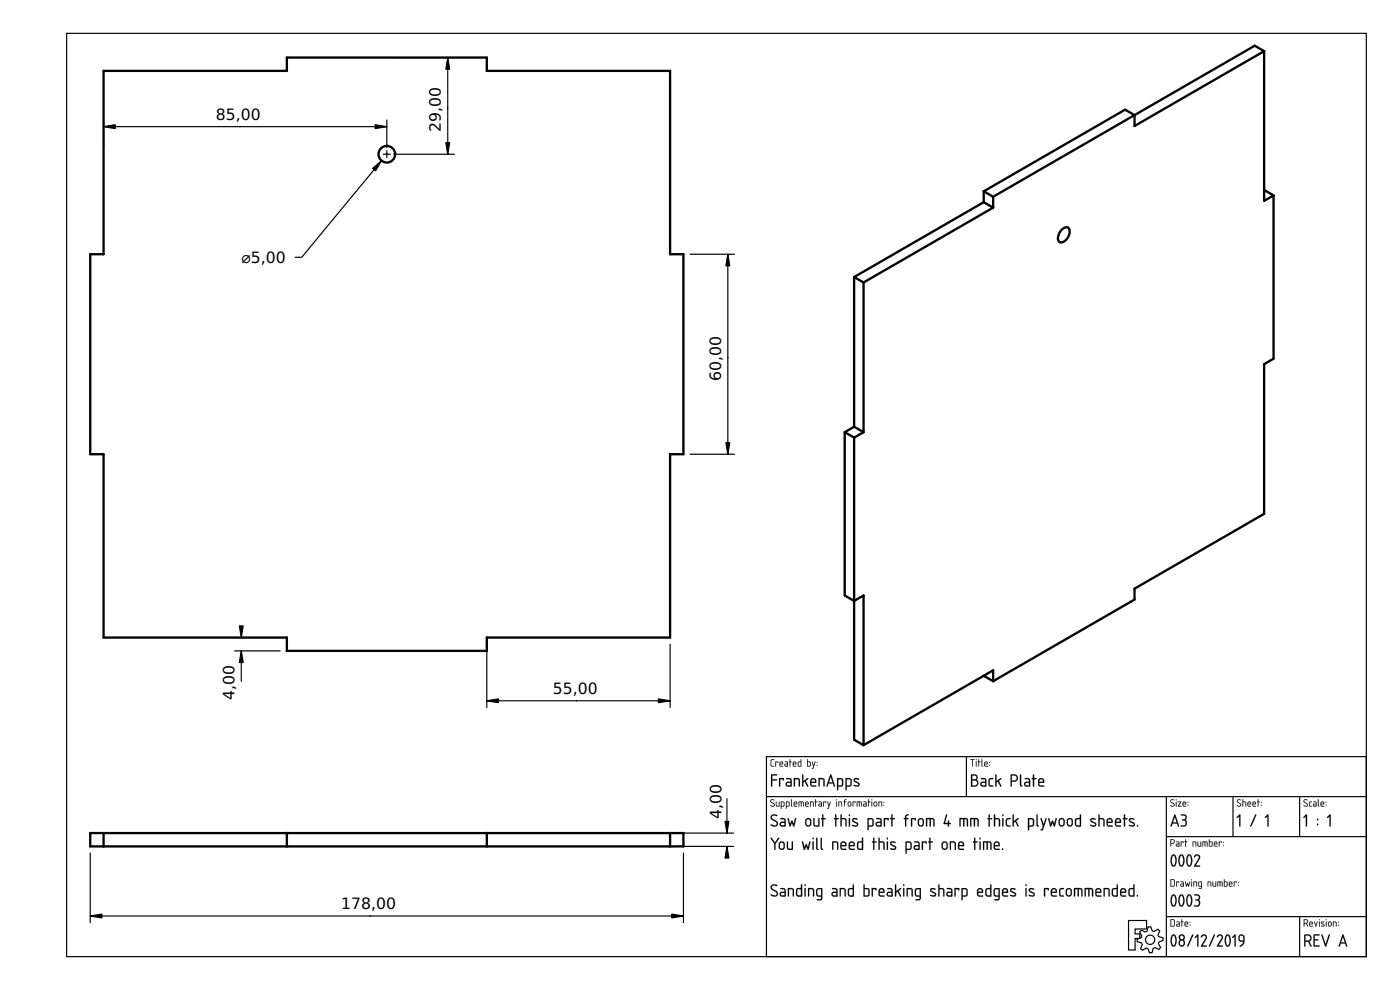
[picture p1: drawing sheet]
<svg xmlns="http://www.w3.org/2000/svg" width="420mm" height="297mm" viewBox="0 0 420 297" stroke-linecap="round" stroke-linejoin="round" font-family="sans-serif">
<defs><g id="words">
<g font-size="4.7">
<text x="64.8" y="36">85,00</text>
<text x="132.3" y="39.5" transform="rotate(-90 132.3 39.5)">29,00</text>
<text x="72.5" y="78.8">⌀5,00</text>
<text x="216.4" y="114.4" transform="rotate(-90 216.4 114.4)">60,00</text>
<text x="165.9" y="208.2">55,00</text>
<text x="70.4" y="210.1" transform="rotate(-90 70.4 210.1)">4,00</text>
<text x="216.5" y="245.7" transform="rotate(-90 216.5 245.7)">4,00</text>
<text x="102.4" y="272.8">178,00</text>
</g>
</g></defs>
<g fill="none" stroke="#000" stroke-width=".35">
<path d="M20 10h390v277h-390zM230 227h180v60h-180zM230 239h180M290 227v12M350 239v48M370 239v12M390 239v12M350 251h60M338.7 276.2h5.4v2.5h-3.4v1.5h1.4v1.4h-1.4v3.4h-2zM342.5 279.1l1.2 .5 .5-.2 .4-1.3h.7l.5 1.2 .5 .2 1.2-.7 .5 .5-.5 1.2 .2 .5 1.3 .4 .1 .7-1.3 .5-.1 .5 .6 1.2-.5 .6-1.2-.6-.5 .2-.3 1.3-.8 .1-.5-1.3-.5-.1-1.1 .6-.6-.5 .5-1.2-.2-.5-1.3-.3v-.8l1.2-.5 .2-.5-.7-1.1zM350 275h60M390 275v12"/>
<circle cx="345.2" cy="282" r="1.4"/>
</g>
<g fill="#000">
<path d="M231.4 232.4l1.6-.1 .2 .2-.2 .2h-1.2v1.1h1.2l.2 .2-.2 .2h-1.2v1.6l-.2 .2-.2-.2zM233.8 233.5l1.3-.1 .2 .2-.2 .6-.2-.4h-.7v2l-.2 .2-.2-.2zM236.2 235v.4l.2 .2 .8 .1v-.8zM236 233.5h1.1l.5 .5v1.9l-1.1 .1a.74 .74 0 0 1-.7-.7 .74 .74 0 0 1 .7-.8h.7v-.5l-1.2-.3zM238.3 233.5a1.44 1.44 0 0 1 1.8 .5v1.8l-.2 .2-.2-.2v-1.8l-.3-.2h-.8v2l-.2 .2-.2-.2zM240.8 232.4l.3 .1v1.9l1.4-.9v.3l-.7 .5 .7 1.7-.2-.1-.8-1.4-.4 .3v1.2h-.3zM243.6 234l-.1 .6h1.1a.58 .58 0 0 0-.2-.7 .58 .58 0 0 0-.8 .1zM243.5 233.7a.92 .92 0 0 1 1.2 0 .92 .92 0 0 1 .1 1.2h-1.3l.2 .7 1.3 .2-1.1 .2a.89 .89 0 0 1-.8-1.2l.1-.7zM245.7 233.5a1.44 1.44 0 0 1 1.8 .5v1.8l-.2 .2-.2-.2v-1.8l-.3-.2h-.8v2l-.2 .2-.2-.2zM249.2 232.4l.3 .1 1.1 3.3-.2 .2-.4-.9h-1.4l-.3 .9-.3-.1zM249.3 233.1l-.5 1.6h1.1zM251.6 233.8v1.9l.9-.1 .2-.3v-1.3l-.2-.2zM251.2 233.5a1.38 1.38 0 0 1 1.8 .5v.3a1.27 1.27 0 0 1-.6 1.7h-.8l-.1 1.1h-.3zM254.1 233.8v1.9l.9-.1 .2-.3v-1.3l-.2-.2zM253.8 233.5a1.38 1.38 0 0 1 1.8 .5v.3a1.27 1.27 0 0 1-.7 1.7h-.8v1.1h-.3zM256.3 233.6a.97 .97 0 0 1 1.5 .3l-.1 .1a.82 .82 0 0 0-1.2 .1l1.1 .7a.71 .71 0 0 1 .3 1 .71 .71 0 0 1-1 .2l-.7-.2 .2-.3a.65 .65 0 0 0 .7 .2 .65 .65 0 0 0 .5-.5l-1.3-.7-.1-.4z"/>
<path d="M231.4 232.4l1.6-.1 .3 .2-.3 .2h-1.2v1.1h1.2l.3 .2-.3 .2h-1.2v1.6l-.2 .2-.2-.2zM231.5 232.4l.1 3.6 .1-1.9 1.5-.1-1.5-.2v-1.1l1.5-.2zM233.8 233.5l1.3-.1 .2 .2-.2 .6-.2-.4h-.7v2l-.2 .2a3.6 3.6 0 0 1-.2-2.5zM233.9 233.5l.1 2.5 .1-.2v-2h.8l.2 .3 .1-.5zM236.3 235l-.1 .4 .2 .2 .8 .1v-.8zM236.2 235l1.1-.1v.8l-1.1-.1zM236 233.5l1.1-.1 .5 .6v1.9l-1.1 .2a.77 .77 0 0 1-.8-.8 .77 .77 0 0 1 .8-.8h.7v-.5l-1.2-.2zM236 233.5v.2l1.2 .3 .1 .6h-.8a.72 .72 0 0 0-.7 .7 .72 .72 0 0 0 .7 .7l1.1-.1v-1.9l-.5-.5zM238.3 233.5l1.3-.1 .5 .7v1.7l-.2 .2-.2-.2v-1.8l-1.1-.2v2l-.2 .2a3.7 3.7 0 0 1-.1-2.5zM238.3 233.5v2.4l.3-.1v-2h.8l.3 .2 .2 2 .2-.9a1.11 1.11 0 0 0-.7-1.6zM240.8 232.4l.3 .1v1.9l1.2-.9h.3l-.1 .3-.7 .5 .8 1.7-.4-.1-.7-1.4-.4 .3v1.2h-.3zM240.8 232.4v3.6l.3-.2v-1l.4-.3 .8 1.4 .2 .1-.7-1.7 .7-.5v-.3h-.2l-1.2 .9v-1.9zM243.6 234l-.1 .6h1.1a.55 .55 0 0 0-.3-.7 .55 .55 0 0 0-.6 .1zM243.6 234l.8-.1 .3 .7h-1.2zM243.4 233.6l.1 .1a.93 .93 0 0 1 1.2 0 .93 .93 0 0 1 .1 1.2h-1.3l.2 .7h1.1l.2 .2-.2 .3h-.9a.92 .92 0 0 1-.8-1.3l.1-.7zM243.5 233.7l-.3 .6 .2 1.5 .5 .2h1v-.3l-1.2-.1-.2-.4v-.3l1.4-.1-.1-1.1-.7-.2zM245.7 233.5l1.3-.1 .5 .7v1.7l-.2 .2-.2-.2v-1.8l-1.1-.2v2l-.2 .2a3.7 3.7 0 0 1-.1-2.5zM245.7 233.5v2.4l.3-.1v-2h.8l.3 .2 .2 2 .2-.9a1.11 1.11 0 0 0-.7-1.6zM249.2 232.4l.3 .1 1.1 3.2-.2 .4-.4-1h-1.4l-.3 .9-.3-.1zM249.2 232.4l-1.2 3.5h.4l.2-.8h1.4l.4 .9 .2-.2-1.1-3.3zM249.3 233.1l-.5 1.6h1.1zM249.3 233l.6 1.8h-1.2zM251.6 233.8v1.9l.9-.1 .2-.3-.1-1.4zM251.5 233.8h1l.2 .2v1.3l-.2 .4h-1zM251.2 233.5h1.3l.6 .7-.1 1.4-.4 .4h-1v.9l-.2 .3-.2-.3zM251.3 233.5v3.6l.2-.2v-.9h.9a1.35 1.35 0 0 0 .6-1.8 1.35 1.35 0 0 0-1.7-.7zM254.1 233.8v1.9l.9-.1 .2-.3-.1-1.4zM254.1 233.8h.9l.2 .2 .1 1.3-.3 .4h-.9zM253.8 233.5h1.3l.5 .7-.1 1.4-.4 .4h-1v.9l-.2 .3-.2-.3zM253.8 233.5v3.6l.3-.2v-.9h.8a1.35 1.35 0 0 0 .7-1.8 1.35 1.35 0 0 0-1.8-.7zM256.3 233.6l.2-.1a.87 .87 0 0 1 1.3 .4l-.2 .1a.55 .55 0 0 0-.6-.2 .55 .55 0 0 0-.4 .4l1 .6a.68 .68 0 0 1 .4 .8 .68 .68 0 0 1-.9 .4l-1-.3 .2-.2 1.1 .1 .2-.2-1.3-.9-.2-.4zM256.3 233.6l-.1 .5 .2 .4 1.3 .9-.3 .3-1.2-.2a1.35 1.35 0 0 0 1.5 .4 .61 .61 0 0 0 .3-.6 .61 .61 0 0 0-.4-.5l-1-.5a.53 .53 0 0 1 .3-.6 .53 .53 0 0 1 .6 .2h.3l-.1-.3-.9-.1z"/>
<path d="M231.4 228l.9-.2-.8 .4v1.3l.1 .3h.6l.1 .2h-.7l-.3-.3zM232.7 228.5l.9 .1-.1 .3-.1-.2h-.5l-.1 1.3zM234.2 228.8l-.1 .3h.7l-.2-.4zM234.1 228.6a.55 .55 0 0 1 .7 0 .55 .55 0 0 1 .1 .7h-.8l.1 .5 .8 .1-.6 .1a.91 .91 0 0 1-.3-1.4zM235.6 229.4l.1 .4h.6v-.5zM235.5 228.5h.7l.3 .4-.1 1.1h-.6a.44 .44 0 0 1-.4-.4 .44 .44 0 0 1 .4-.5h.5l-.1-.3zM237 227.8l.2 .1v.6l.4 .1-.4 .1-.1 1.3-.1-1.3-.2-.1 .2-.1zM238.2 228.8l-.1 .3h.7l-.2-.4zM238.1 228.6a.55 .55 0 0 1 .7 0 .55 .55 0 0 1 .1 .7h-.8l.1 .5 .8 .1-.7 .1a.91 .91 0 0 1-.2-1.4zM239.7 228.7l-.1 .1a.63 .63 0 0 0 0 .7 .63 .63 0 0 0 .7 .3v-1.1zM239.5 228.6l.8-.1v-.6l.2-.1v2.2h-.8l-.3-.2zM242.4 228.7v1.1h.6l.1-1zM242.3 227.8l.1 .1v.6h.7l.2 .3v.8l-.2 .4-.9-.1zM243.7 228.5l.5 1.1 .3-1h.3l-.8 2.1-.3-.1 .4-.7zM245.1 229.5l.2 .2zM245.1 228.6l.2 .3z"/>
<path d="M231.4 227.9l.9-.1v.2l-.8 .1v1.4l.1 .2 .7 .1v.2h-.7l-.3-.3zM231.4 228l-.1 1.7 .3 .3h.7l-.7-.2-.2-.3 .1-1.3 .8-.4zM232.7 228.5l.9 .1-.1 .3-.1-.2h-.5l-.1 1.3zM232.7 228.5l.1 1.5 .1-1.3h.5l.1 .2 .1-.3zM234.2 228.8l-.1 .3h.7l-.2-.4zM234.2 228.8l.4-.1 .2 .5h-.7zM234.1 228.6a.56 .56 0 0 1 .8 0 .56 .56 0 0 1 0 .8l-.8-.1 .1 .4 .8 .2-.6 .1a.92 .92 0 0 1-.3-1.4zM234.1 228.6l-.2 .4 .1 .9 1 .1-.8-.2-.1-.3v-.2h.9l-.1-.6-.4-.2zM235.7 229.4v.4h.6v-.5zM235.6 229.4l.7-.1v.5h-.7zM235.5 228.5h.7l.3 .4v1.1h-.7a.46 .46 0 0 1-.4-.4 .46 .46 0 0 1 .4-.5h.5l-.1-.3-.7-.1zM235.5 228.5l.8 .3v.4h-.5a.43 .43 0 0 0-.4 .4 .43 .43 0 0 0 .4 .4h.6l.1-1.1-.3-.4zM237 227.8l.2 .1v.6l.4 .1-.4 .1-.1 1.3-.1-1.3-.3-.1 .3-.1zM237 227.8v.7l-.2 .1 .2 .1 .1 1.3 .1-1.3 .4-.1-.4-.1zM238.2 228.8l-.1 .3h.7l-.2-.4zM238.2 228.8l.4-.1 .2 .5h-.7zM238.1 228.6a.56 .56 0 0 1 .8 0 .56 .56 0 0 1 0 .8l-.8-.1 .1 .4 .8 .2-.7 .1a.92 .92 0 0 1-.2-1.4zM238.1 228.6l-.2 .4 .1 .9 1 .1-.8-.2-.1-.3v-.2h.9l-.1-.6-.4-.2zM239.7 228.7v.1a.61 .61 0 0 0-.1 .7 .61 .61 0 0 0 .7 .3v-1.1zM239.7 228.7h.6v1.1h-.3a.65 .65 0 0 1-.3-1.1zM239.5 228.6l.8-.1v-.6l.2-.1v2.2l-1-.1zM239.5 228.6v1.1l.2 .3h.8v-2.2l-.2 .7zM242.4 228.7v1.1l.6-.1a.7 .7 0 0 0-.1-1zM242.4 228.7h.5a.73 .73 0 0 1 .2 1l-.7 .1zM242.2 227.8l.3 .1-.1 .6h.7l.2 .2v1.1l-.2 .2-.9-.1zM242.3 227.8l-.1 2.1 .9 .1 .2-.4v-.8l-.2-.3h-.7zM243.7 228.5l.2 .1 .3 1 .3-1h.3l-.8 2.1-.4-.1 .3-.1 .2-.6zM243.7 228.5l.4 1.4-.2 .6-.2 .1 .3 .1 .7-2.1h-.2l-.3 1zM245.1 229.5h.2v.3l-.2-.1zM245.1 229.5l.2 .2zM245.1 228.6h.2v.3h-.2zM245.1 228.6l.2 .2z"/>
<path d="M291.2 227.8l1.3 .1-.6 .1-.1 2-.1-2h-.5zM291.2 227.8l.5 .2 .1 2 .1-2 .6-.1zM292.9 228.5l.2 .1-.1 1.4zM292.9 228.5l.1 1.5 .1-1.4zM292.8 228a.2 .2 0 0 1 .4 0 .2 .2 0 0 1-.4 0zM292.9 227.8l.1 .3zM293.6 227.8l.2 .1v.6l.5 .1-.5 .1-.1 1.3-.1-1.3-.2-.1 .2-.1zM293.7 227.8l-.1 .7-.2 .1 .2 .1 .1 1.3 .1-1.3 .5-.1-.5-.1zM294.6 227.8l.2 .1 .1 2.1-.3-.3zM294.6 227.8v1.9l.3 .3zM295.7 228.8l-.1 .3h.7l-.2-.4zM295.6 228.8l.5-.1 .2 .5h-.7zM295.5 228.6a.56 .56 0 0 1 .8 0 .56 .56 0 0 1 .1 .8l-.8-.1v.4l.9 .2-.7 .1a.92 .92 0 0 1-.3-1.4zM295.6 228.6l-.2 .4 .1 .9 .9 .1-.7-.2-.1-.3v-.2h.8l-.1-.6-.4-.2zM296.9 229.5h.2v.3l-.2-.1zM296.9 229.5l.2 .2zM296.9 228.6h.2v.3h-.2zM296.9 228.6l.2 .2z"/>
<path d="M291.2 227.8l1.3 .1-.6 .1-.1 2-.1-2h-.5zM292.9 228.5l.2 .1-.1 1.4zM292.9 228a.14 .14 0 0 1 .2 0 .14 .14 0 0 1-.2 0zM293.6 227.8l.2 .1v.6l.5 .1-.5 .1-.1 1.3-.1-1.3-.2-.1 .2-.1zM294.6 227.8l.2 .1 .1 2.1-.3-.3zM295.7 228.8l-.1 .3h.7l-.2-.4zM295.6 228.6a.55 .55 0 0 1 .7 0 .55 .55 0 0 1 .1 .7h-.8l.1 .5 .8 .1-.7 .1a.91 .91 0 0 1-.2-1.4zM296.9 229.5l.2 .2zM296.9 228.6l.2 .3z"/>
<path d="M291.5 232.4l.9-.1a.93 .93 0 0 1 .9 .6 .93 .93 0 0 1-.2 1.1 1.11 1.11 0 0 1 .5 1.2 1.11 1.11 0 0 1-1 .8h-1.2zM291.8 234.2v1.5h.7a.74 .74 0 0 0 .8-.8 .74 .74 0 0 0-.8-.7zM291.8 232.7v1.1h.7a.56 .56 0 0 0 .6-.5 .56 .56 0 0 0-.6-.6zM294.6 235v.4l.2 .2 .9 .1v-.8zM294.4 233.5h1.1l.5 .5v1.9l-1.1 .1a.74 .74 0 0 1-.7-.7 .74 .74 0 0 1 .7-.8h.8l-.1-.5-1.2-.3zM296.8 233.7l1.1-.3 .2 .3a.77 .77 0 0 0-.9 .2 .77 .77 0 0 0-.2 .9l.1 .7 1 .2-.2 .3a.99 .99 0 0 1-1.1-.2 .99 .99 0 0 1-.2-1.1zM298.7 232.4l.3 .1v1.9l1.5-.9v.3l-.7 .5 .7 1.7-.3-.1-.7-1.4-.4 .3-.1 1.2h-.3zM303.7 232.7v1.5h.8a.75 .75 0 0 0 .6-.8 .75 .75 0 0 0-.7-.7zM303.3 232.4l.2-.1a1.69 1.69 0 0 1 1.7 .4 1.1 1.1 0 0 1 .2 1.2 1.1 1.1 0 0 1-.9 .6h-.8v1.3l-.4 .2zM306.1 232.4l.4 .1v2.9l.3 .3a.37 .37 0 0 1-.5 .3 .37 .37 0 0 1-.2-.5zM307.8 235l-.1 .4 .2 .2 .9 .1v-.8zM307.6 233.5h1.1l.5 .5v1.9l-1.2 .1a.74 .74 0 0 1-.7-.7 .74 .74 0 0 1 .7-.8h.8v-.5l-1.2-.3zM310 232.4l.3 .1v1l.8 .1-.8 .2v2l-.1 .2-.2-.2v-2l-.4-.2 .4-.1zM312 234l-.1 .6h1.1a.58 .58 0 0 0-.2-.7 .58 .58 0 0 0-.8 .1zM311.9 233.7a.92 .92 0 0 1 1.2 0 .92 .92 0 0 1 .1 1.2h-1.3l.2 .7 1.3 .2-1.1 .2a.89 .89 0 0 1-.7-1.2v-.7z"/>
<path d="M291.5 232.3h.9a.94 .94 0 0 1 1 .6 .94 .94 0 0 1-.3 1.1 1.11 1.11 0 0 1 .5 1.2 1.11 1.11 0 0 1-1 .9l-1.2-.1zM291.5 232.4v3.6h1.1a1.08 1.08 0 0 0 1-.9 1.08 1.08 0 0 0-.6-1.1l.4-.7-.3-.8zM291.8 234.2v1.5h.7a.72 .72 0 0 0 .7-.8 .72 .72 0 0 0-.7-.7zM291.7 234.2h1.1l.3 .2a.75 .75 0 0 1 .1 .9 .75 .75 0 0 1-.7 .4h-.8zM291.8 232.7v1.1h.7a.53 .53 0 0 0 .6-.5 .53 .53 0 0 0-.6-.6zM291.7 232.7h.8a.58 .58 0 0 1 .6 .6 .58 .58 0 0 1-.6 .5h-.8zM294.7 235l-.1 .4 .2 .2 .9 .1v-.8zM294.6 235l1.1-.1v.8l-1.1-.1zM294.4 233.5l1.1-.1 .5 .6v1.9l-1.1 .2a.77 .77 0 0 1-.7-.8 .77 .77 0 0 1 .7-.8h.8l-.1-.5-1.2-.2zM294.4 233.5v.2l1.3 .3v.6h-.8a.72 .72 0 0 0-.7 .7 .72 .72 0 0 0 .7 .7l1.1-.1v-1.9l-.5-.5zM296.8 233.6l1.1-.2 .2 .4a.76 .76 0 0 0-.9 .1 .76 .76 0 0 0-.2 .9l.1 .6 1 .3-.2 .3a1.02 1.02 0 0 1-1.1-.2 1.02 1.02 0 0 1-.2-1.1zM296.9 233.7l-.2 .5 .1 1.6 1.1 .2 .1-.3a1.01 1.01 0 0 1-1.1-1 1.01 1.01 0 0 1 1.1-1l-.1-.2zM298.7 232.4l.4 .1-.1 1.9 1.2-.9h.3v.3l-.7 .5 .7 1.7-.3-.1-.7-1.4-.4 .3-.1 1.2h-.3zM298.8 232.4v3.6l.2-.2v-1l.5-.3 .7 1.4 .3 .1-.8-1.7 .8-.5v-.3h-.3l-1.2 .9v-1.9zM303.7 232.7v1.5h.8a.72 .72 0 0 0 .6-.8 .72 .72 0 0 0-.7-.7zM303.6 232.7h.8a.77 .77 0 0 1 .8 .7 .77 .77 0 0 1-.7 .8h-.9zM303.3 232.4l.2-.1a1.72 1.72 0 0 1 1.7 .4 1.11 1.11 0 0 1 .2 1.2 1.11 1.11 0 0 1-.9 .7l-.8-.1v1.3l-.4 .2zM303.4 232.4v3.5l.2-.1v-1.3h1.1l.6-.4a1.1 1.1 0 0 0-.9-1.7zM306.1 232.4l.4 .1v2.9l.3 .3a.39 .39 0 0 1-.5 .3 .39 .39 0 0 1-.2-.5zM306.2 232.4l-.1 3.1 .1 .4 .4 .1 .2-.2-.4-.4v-2.9zM307.8 235l-.1 .4 .2 .2 .9 .1v-.8zM307.8 235l1-.1v.8l-1-.1zM307.5 233.5l1.2-.1 .5 .6v1.9l-1.2 .2a.77 .77 0 0 1-.7-.8 .77 .77 0 0 1 .7-.8h.8v-.5l-1.3-.2zM307.6 233.5v.2l1.2 .3v.6h-.8a.72 .72 0 0 0-.6 .7 .72 .72 0 0 0 .6 .7l1.1-.1v-1.9l-.4-.5zM310 232.4l.4 .1-.1 1 .6-.1 .2 .2-.8 .2 .1 2-.2 .3-.2-.3v-2l-.4-.2 .4-.1zM310.1 232.4l-.1 1.1-.3 .1 .3 .2 .2 2.2 .1-2.2 .8-.2-.8-.1v-1zM312 234l-.1 .6h1.1a.55 .55 0 0 0-.2-.7 .55 .55 0 0 0-.7 .1zM312 234l.8-.1 .3 .7h-1.2zM311.9 233.6v.1a.93 .93 0 0 1 1.2 0 .93 .93 0 0 1 .1 1.2h-1.3l.2 .7h1.1l.2 .2-.2 .3h-.9a.92 .92 0 0 1-.8-1.3l.1-.7zM311.9 233.7l-.3 .6 .2 1.5 .5 .2h1v-.3l-1.2-.1-.2-.4v-.3l1.4-.1-.1-1.1-.7-.2z"/>
<path d="M231.3 240l.8-.2 .3 .2-.1 .1a.48 .48 0 0 0-.6-.1 .48 .48 0 0 0-.2 .5l1 .8-.2 .6a.59 .59 0 0 1-.6 .2 .59 .59 0 0 1-.4-.5l.7 .2 .3-.3-1.1-.9zM231.3 240l-.1 .6 .9 .5a.35 .35 0 0 1 .2 .4 .35 .35 0 0 1-.4 .3l-.6-.2v.2a.64 .64 0 0 0 1 .2 .64 .64 0 0 0-.2-1l-.7-.4v-.3l.3-.3 .6 .1a.65 .65 0 0 0-1-.1zM232.9 240.5l.2 .1v1.1l.6 .1v-1.2l.2-.1v1.5l-1-.1zM232.9 240.5l.1 1.4 .9 .1v-1.5l-.2 .1v1.2h-.4l-.3-.1zM234.6 240.7v1.1h.5l.1-1zM234.5 240.7l.7 .1-.1 1h-.6zM234.4 240.5h.8l.3 .4-.1 1-.8 .1-.2 .7zM234.4 240.5v2.1l.1-.6h.5a.81 .81 0 0 0 .4-1.1 .81 .81 0 0 0-1-.4zM236.1 240.7v1.1h.5l.1-1zM236.1 240.7l.7 .1-.2 1h-.5zM235.9 240.5h.8l.3 .4-.1 1-.8 .1-.1 .7zM235.9 240.5v2.1l.2-.6h.5a.81 .81 0 0 0 .4-1.1 .81 .81 0 0 0-1.1-.4zM237.4 239.8l.2 .1 .1 2.1-.3-.3zM237.4 239.9v1.8l.3 .3zM238.5 240.8l-.1 .3h.7l-.2-.4zM238.5 240.8l.4-.1 .2 .5h-.7zM238.4 240.6a.56 .56 0 0 1 .7 0 .56 .56 0 0 1 .1 .8l-.8-.1 .1 .4 .8 .2-.7 .1a.92 .92 0 0 1-.2-1.4zM238.4 240.6l-.2 .4 .1 .9 .9 .1-.7-.2-.1-.3v-.2h.8l-.1-.6-.4-.2zM239.7 240.5l1.4 .1 .1 1.4-.2-.1-.1-1.1-.3-.1-.1 1.3-.2-1.3h-.4v1.2l-.2 .1zM239.7 240.5v1.5l.2-1.3h.5l.1 1.3v-1.3h.5v1.3l.2-.1a.93 .93 0 0 0 0-1 .93 .93 0 0 0-1-.4zM241.9 240.8l-.1 .3h.7l-.2-.4zM241.9 240.8l.4-.1 .2 .5h-.7zM241.8 240.6a.56 .56 0 0 1 .7 0 .56 .56 0 0 1 .1 .8l-.8-.1 .1 .4 .8 .2-.7 .1a.92 .92 0 0 1-.2-1.4zM241.8 240.6l-.2 .4 .1 .9 1 .1-.8-.2-.1-.3v-.2h.9l-.1-.6-.4-.2zM243.1 240.5l1 .1 .1 1.4-.2-.1-.1-1.1-.6-.1v1.2l-.2 .1zM243.1 240.5v1.5l.2-1.3 .7 .1 .1 1.2 .1-.7a.7 .7 0 0 0-.2-.8 .7 .7 0 0 0-.9 0zM244.7 239.8l.2 .1v.6l.5 .1-.5 .1-.1 1.3-.1-1.3-.3-.1 .3-.1zM244.7 239.8v.7l-.2 .1 .2 .1 .1 1.3 .1-1.3 .4-.1-.4-.1zM245.9 241.4v.4h.6v-.4zM245.8 241.4l.7-.1v.5h-.7zM245.7 240.5h.7l.3 .4v1.1h-.7a.46 .46 0 0 1-.4-.4 .46 .46 0 0 1 .4-.5h.5l-.1-.3-.7-.1zM245.7 240.5l.8 .3v.4h-.5a.43 .43 0 0 0-.4 .4 .43 .43 0 0 0 .4 .4h.6l.1-1.1-.3-.4zM247.1 240.5l.9 .1-.2 .3-.1-.2h-.4l-.1 1.3zM247.1 240.5l.1 1.5 .1-1.3h.4l.1 .2 .1-.3zM248.3 240.5l.2 .1 .3 1 .3-1h.3l-.8 2.1-.4-.1 .3-.1 .2-.6zM248.3 240.5l.4 1.4-.2 .6-.2 .1 .3 .1 .7-2.1h-.2l-.3 1zM251 240.5l.2 .1-.1 1.4zM251 240.5l.1 1.5 .1-1.4zM251 240a.15 .15 0 0 1 .3 0 .15 .15 0 0 1-.3 0zM251 239.8l.2 .3zM251.6 240.5l1 .1 .1 1.4-.2-.1-.1-1.1-.6-.1v1.2l-.2 .1zM251.7 240.5v1.5l.1-1.3 .7 .1 .1 1.2 .1-.7a.7 .7 0 0 0-.2-.8 .7 .7 0 0 0-.8 0zM253.4 239.9l.6-.1-.4 .7 .4 .1-.5 .1-.1 1.3-.1-1.3-.2-.1 .2-.1zM253.5 239.9l-.1 .6-.3 .1 .3 .1v1.3l.1-1.3 .5-.1-.5-.1 .1-.3 .4-.4zM254.7 240.8v.8l.4 .2 .1-.2 .1-.7zM254.7 240.8l.6 .1v.7l-.2 .2-.5-.2zM254.6 240.6a.55 .55 0 0 1 .6-.1 .55 .55 0 0 1 .3 .5l-.1 .8-.7 .2-.3-.5zM254.3 241.2a.68 .68 0 0 0 1.3 0 .68 .68 0 0 0-1.3 0zM255.9 240.5l.9 .1-.1 .3-.2-.2h-.4l-.1 1.3zM255.9 240.5l.1 1.5 .1-1.3h.5l.1 .2v-.3zM257.1 240.5l1.4 .1 .1 1.4-.2-.1v-1.1l-.4-.1-.1 1.3-.1-1.3h-.5v1.2l-.2 .1zM257.2 240.5l-.1 1.5 .2-1.3h.5l.1 1.3 .1-1.3h.4l.1 1.3 .1-.1a.93 .93 0 0 0 0-1 .93 .93 0 0 0-.9-.4zM259.3 241.4v.4h.6v-.4zM259.3 241.4l.6-.1v.5h-.6zM259.1 240.5h.7l.3 .4v1.1h-.7a.46 .46 0 0 1-.4-.4 .46 .46 0 0 1 .4-.5h.5l-.1-.3-.7-.1zM259.1 240.5l.8 .3v.4h-.5a.43 .43 0 0 0-.4 .4 .43 .43 0 0 0 .4 .4h.6l.1-1.1-.3-.4zM260.6 239.8l.2 .1v.6l.5 .1-.5 .1-.1 1.3-.1-1.3-.2-.1 .2-.1zM260.6 239.8v.7l-.2 .1 .2 .1 .1 1.3 .1-1.3 .4-.1-.4-.1zM261.6 240.5l.2 .1-.1 1.4zM261.6 240.5l.1 1.5v-1.4zM261.5 240a.15 .15 0 0 1 .3 0 .15 .15 0 0 1-.3 0zM261.6 239.8l.1 .3zM262.5 240.8l-.1 .8 .4 .2 .2-.2v-.7zM262.5 240.8l.6 .1-.1 .7-.2 .2-.4-.2zM262.4 240.6a.55 .55 0 0 1 .6-.1 .55 .55 0 0 1 .3 .5l-.1 .8-.7 .2-.3-.5zM262.1 241.2a.68 .68 0 0 0 1.3 0 .68 .68 0 0 0-1.3 0zM263.7 240.5l1 .1v1.4l-.2-.1v-1.1l-.6-.1v1.2l-.2 .1zM263.7 240.5v1.5l.1-1.3 .7 .1 .1 1.2 .1-.7a.7 .7 0 0 0-.2-.8 .7 .7 0 0 0-.8 0zM265.2 241.5h.2v.3h-.2zM265.2 241.5l.1 .2zM265.2 240.6h.2v.3h-.2zM265.2 240.6l.1 .2z"/>
<path d="M231.3 240a.53 .53 0 0 1 .6-.3 .53 .53 0 0 1 .4 .4 .49 .49 0 0 0-.6-.1 .49 .49 0 0 0-.3 .5l.7 .5a.59 .59 0 0 1 .1 .9 .59 .59 0 0 1-.9-.3 .44 .44 0 0 0 .7 .2 .44 .44 0 0 0 .1-.7l-.9-.5zM232.9 240.5l.1 .1 .1 1.1 .2 .1h.4v-1.2l.2-.1v1.5l-1-.1zM234.6 240.7v1.1h.5l.1-1zM234.4 240.5a.8 .8 0 0 1 1.1 .6 .8 .8 0 0 1-.9 .9l-.2 .7zM236.1 240.7v1.1h.5l.1-1zM235.9 240.5a.8 .8 0 0 1 1.1 .6 .8 .8 0 0 1-.9 .9l-.1 .7zM237.4 239.8l.2 .1 .1 2.1-.3-.3zM238.5 240.8l-.1 .3h.7l-.2-.4zM238.4 240.6a.55 .55 0 0 1 .7 0 .55 .55 0 0 1 .1 .7h-.8l.1 .5 .8 .1-.7 .1a.91 .91 0 0 1-.2-1.4zM239.7 240.5h1.1a1.06 1.06 0 0 1 .3 1.5l-.1-1.2-.2-.1h-.2l-.1 1.3-.2-1.3h-.4v1.2l-.2 .1zM241.9 240.8l-.1 .3h.7l-.2-.4zM241.8 240.6a.55 .55 0 0 1 .7 0 .55 .55 0 0 1 .1 .7h-.8l.1 .5 .8 .1-.7 .1a.91 .91 0 0 1-.2-1.4zM243.1 240.5a.71 .71 0 0 1 .9 0 .71 .71 0 0 1 .2 .8l-.1 .7-.1-1.2-.7-.1v1.2l-.2 .1zM244.7 239.8l.2 .1v.6l.4 .1-.4 .1-.1 1.3-.1-1.3-.2-.1 .2-.1zM245.9 241.4v.4h.6v-.4zM245.7 240.5h.7l.3 .4-.1 1.1h-.6a.44 .44 0 0 1-.4-.4 .44 .44 0 0 1 .4-.5h.5l-.1-.3zM247.1 240.5l.8 .1-.1 .3-.1-.2h-.4l-.1 1.3zM248.3 240.5l.5 1.1 .3-1h.2l-.7 2.1-.4-.1 .5-.7zM251 240.5l.2 .1-.1 1.4zM251 240a.15 .15 0 0 1 .3 0 .15 .15 0 0 1-.3 0zM251.6 240.5a.71 .71 0 0 1 .9 0 .71 .71 0 0 1 .2 .8l-.1 .7-.1-1.2-.7-.1v1.2l-.2 .1zM253.5 239.9l.5-.1-.4 .4v.3l.4 .1-.5 .1-.1 1.3-.1-1.3-.2-.1zM254.7 240.8l-.1 .7a.34 .34 0 0 0 .4 .3 .34 .34 0 0 0 .3-.4l-.1-.6zM254.6 240.6l.6-.1a.93 .93 0 0 1 0 1.5h-.5a.96 .96 0 0 1-.1-1.4zM255.9 240.5l.9 .1-.1 .3-.2-.2h-.4l-.1 1.3zM257.1 240.5h1.1a1.06 1.06 0 0 1 .4 1.5l-.2-1.2-.2-.1h-.2l-.1 1.3-.1-1.3h-.5v1.2l-.2 .1zM259.3 241.4v.4h.6v-.4zM259.1 240.5h.7l.3 .4v1.1h-.7a.44 .44 0 0 1-.4-.4 .44 .44 0 0 1 .4-.5h.5v-.3zM260.6 239.8l.2 .1v.6l.4 .1-.4 .1-.1 1.3-.1-1.3-.2-.1 .2-.1zM261.6 240.5l.2 .1-.1 1.4zM261.5 240a.15 .15 0 0 1 .3 0 .15 .15 0 0 1-.3 0zM262.5 240.8l-.1 .7a.34 .34 0 0 0 .4 .3 .34 .34 0 0 0 .3-.4l-.1-.6zM262.4 240.6l.6-.1a.93 .93 0 0 1-.1 1.5h-.4a.96 .96 0 0 1-.1-1.4zM263.7 240.5a.71 .71 0 0 1 .8 0 .71 .71 0 0 1 .2 .8l-.1 .7-.1-1.2-.6-.1v1.2l-.2 .1zM265.2 241.5l.1 .2zM265.2 240.6l.1 .3z"/>
<path d="M231.5 244.6l.4-.3 .9 .1 .5 .2v.2l-.3 .1a.71 .71 0 0 0-.9-.2 .71 .71 0 0 0-.3 .9l1.1 .6a.93 .93 0 0 1 .3 1.6 1.25 1.25 0 0 1-1.9-.5l1.4 .3 .4-.5-.2-.4-1.5-.9-.2-.5zM231.6 244.6a.91 .91 0 0 0 .2 1.5l.9 .5a.64 .64 0 0 1 .3 .9 .64 .64 0 0 1-1 .1l-.6-.3v.4a1.09 1.09 0 0 0 1.4 .3 1.09 1.09 0 0 0 .5-1.4l-1.5-.9-.2-.4 .4-.6 1.2 .1a1.09 1.09 0 0 0-1.6-.2zM234.5 247l-.1 .4 .2 .2 .8 .1v-.8zM234.4 247l1.1-.1v.8l-1.1-.1zM234.2 245.5l1.1-.1 .5 .6v1.9l-1.1 .2a.77 .77 0 0 1-.8-.8 .77 .77 0 0 1 .8-.8h.7v-.5l-1.2-.2zM234.2 245.5v.2l1.2 .3 .1 .6h-.8a.72 .72 0 0 0-.7 .7 .72 .72 0 0 0 .7 .7l1.1-.1v-1.9l-.5-.5zM236.4 245.5l.3 .1 .4 1.6 .6-1 .5 1 .4-1.6 .3-.1-.5 2.5-.4-.1-.3-1-.4 1-.3 .1zM236.4 245.5l.6 2.5 .3-.1 .4-1.1 .3 1.1 .3 .1 .6-2.5-.3 .1-.4 1.7-.5-1.1-.6 1.1-.4-1.7zM242.2 245.9l-.2 1.2 .3 .5a.56 .56 0 0 0 .8-.6l-.2-1zM242.2 245.9l.4-.1 .5 .3 .1 .9-.3 .6a.57 .57 0 0 1-.6 0 .57 .57 0 0 1-.3-.5zM242 245.6a.92 .92 0 0 1 .9-.1 .92 .92 0 0 1 .6 .8v1.1l-.5 .5h-.9l-.5-.8a1.39 1.39 0 0 1 .4-1.5zM242 245.7l-.3 .4v1a.89 .89 0 0 0 .9 .9 .89 .89 0 0 0 .8-.9v-1l-.2-.4-.7-.2zM244.1 245.5l.4 .2v1.7l1.1 .3v-2.1l.3-.1v2.5h-1.3l-.4-.3zM244.2 245.5l-.1 .2a2.43 2.43 0 0 0 .3 2.2l1.5 .1v-2.3l-.1-.2-.2 .1v2.1h-.8l-.4-.3v-1.7zM246.8 244.4l.3 .1v1l.5-.1 .3 .2-.8 .2v2l-.2 .3-.2-.3v-2l-.4-.2 .4-.1zM246.8 244.4v1.1l-.4 .1 .4 .2 .1 2.2 .2-2.2 .7-.2-.7-.1v-1zM250.7 244.4l.3 .1v1l.6-.1 .2 .2-.8 .2v2l-.2 .3-.2-.3v-2l-.4-.2 .4-.1zM250.7 244.4v1.1l-.4 .1 .4 .2 .1 2.2 .2-2.2 .7-.2-.7-.1v-1zM252.3 244.4h.3v1h1l.4 .4 .1 2.2-.4-.2v-1.8l-1.1-.2v2l-.3 .2zM252.3 244.4v3.5l.3-.1v-2h.7l.4 .2 .1 1.8 .2 .1v-2.1l-.5-.3h-.9l-.1-1.1zM254.8 245.5l.3 .1v2.2l-.2 .2-.2-.2zM254.8 245.5l.1 2.5 .2-2.4zM254.7 244.6a.26 .26 0 0 1 .5 0 .26 .26 0 0 1-.5 0zM254.8 244.4v.4h.2v-.4zM255.9 245.6l.1-.1a.87 .87 0 0 1 1.3 .4l-.2 .1a.55 .55 0 0 0-.5-.2 .55 .55 0 0 0-.5 .4l1.1 .6a.68 .68 0 0 1 .3 .8 .68 .68 0 0 1-.8 .4l-1-.3 .2-.2 1.1 .1 .2-.2-1.3-.9-.2-.4zM255.9 245.6l-.2 .5 .2 .4 1.3 .9-.2 .3-1.2-.2a1.35 1.35 0 0 0 1.5 .4 .61 .61 0 0 0 .2-.6 .61 .61 0 0 0-.3-.5l-1.1-.5a.53 .53 0 0 1 .4-.6 .53 .53 0 0 1 .6 .2h.2v-.3l-.9-.1zM260.7 245.8v1.9l.9-.1 .2-.3-.1-1.4zM260.7 245.8h.9l.2 .2 .1 1.3-.3 .4h-.9zM260.4 245.5h1.3l.5 .7-.1 1.4-.4 .4h-1v.9l-.2 .3-.2-.3zM260.4 245.5v3.6l.3-.2v-.9h.8a1.36 1.36 0 0 0 .7-1.8 1.36 1.36 0 0 0-1.8-.7zM263.3 247l-.1 .4 .2 .2 .9 .1v-.8zM263.2 247l1.1-.1v.8l-1.1-.1zM263 245.5l1.1-.1 .5 .6v1.9l-1.1 .2a.77 .77 0 0 1-.8-.8 .77 .77 0 0 1 .8-.8h.8l-.1-.5-1.2-.2zM263 245.5v.2l1.2 .3 .1 .6h-.8a.72 .72 0 0 0-.7 .7 .72 .72 0 0 0 .7 .7l1.1-.1v-1.9l-.5-.5zM265.3 245.5l1.2-.1 .2 .2-.1 .6-.2-.4h-.8v2l-.2 .2a3.6 3.6 0 0 1-.1-2.5zM265.3 245.5l.1 2.5 .2-.2v-2h.8l.2 .3 .1-.5zM267.5 244.4l.4 .1-.1 1 .6-.1 .2 .2-.8 .2 .1 2-.2 .3-.2-.3v-2l-.4-.2 .4-.1zM267.6 244.4l-.1 1.1-.3 .1 .3 .2 .2 2.2 .1-2.2 .8-.2-.8-.1v-1zM271.8 244.5l.9-.2v.4l-.6 .1-.1 .6 .7 .2-.7 .2v2l-.2 .2-.2-.2v-2l-.4-.2 .4-.2zM271.8 244.6l-.2 .9-.3 .1 .3 .2 .2 2.2 .1-.2v-2l.8-.2-.8-.2a.82 .82 0 0 1 .8-.9l-.4-.2zM273.4 245.5l1.3-.1 .2 .2-.2 .6-.2-.4h-.7v2l-.2 .2a3.6 3.6 0 0 1-.2-2.5zM273.5 245.5l.1 2.5 .1-.2v-2h.8l.2 .3 .1-.5zM276 245.9l-.2 1.2 .3 .5a.56 .56 0 0 0 .8-.6l-.2-1zM276 245.9l.4-.1 .5 .3 .1 .9-.3 .6a.57 .57 0 0 1-.6 0 .57 .57 0 0 1-.3-.5zM275.8 245.6a.92 .92 0 0 1 .9-.1 .92 .92 0 0 1 .6 .8v1.1l-.5 .5h-.9l-.5-.8a1.39 1.39 0 0 1 .4-1.5zM275.8 245.7l-.3 .4v1a.89 .89 0 0 0 .9 .9 .89 .89 0 0 0 .9-.9l-.1-1-.2-.4-.7-.2zM277.9 245.4h1.8l.5 .2a3 3 0 0 1 .2 2.4l-.3-.2-.1-1.9-.6-.1v2l-.2 .2-.2-.2v-2h-.8l.1 2-.4 .2zM278 245.5v2.5l.2-.2v-2h.8v2l.2 .2 .1-2.2 .7 .1 .1 1.9 .3 .1a2.99 2.99 0 0 0-.2-2.3zM284 244.3l.3 .2-.7 2.4h.9l.1-.7 .2 .7 .6 .2-.6 .2-.2 .7-.1-.7h-1.2l-.2-.2zM284 244.4l-.8 2.7 1.3 .2 .1 .7 .2-.8 .5-.1-.5-.2v-.6l-.3-.1v.7h-1l.7-2.4zM288 245.4h1.8l.5 .2a3 3 0 0 1 .2 2.4l-.4-.2-.1-1.9-.6-.1v2l-.2 .2-.2-.2v-2h-.7v2l-.3 .2zM288 245.5v2.5l.3-.2v-2h.8v2l.1 .2 .2-2.2 .7 .1 .1 1.9 .3 .1a2.99 2.99 0 0 0-.2-2.3zM291.2 245.4h1.8l.5 .2a3 3 0 0 1 .2 2.4l-.4-.2-.1-1.9-.6-.1v2l-.2 .2-.2-.2v-2h-.7v2l-.3 .2zM291.2 245.5v2.5l.3-.2v-2h.8v2l.1 .2 .2-2.2 .7 .1 .1 1.9 .3 .1a2.99 2.99 0 0 0-.2-2.3zM296.7 244.4l.4 .1-.1 1 .6-.1 .2 .2-.8 .2 .1 2-.2 .3-.2-.3v-2l-.4-.2 .4-.1zM296.8 244.4l-.1 1.1-.3 .1 .3 .2 .2 2.2 .1-2.2 .8-.2-.8-.1v-1zM298.3 244.4h.3l.1 1h.9l.5 .4v2.2l-.3-.2-.1-1.8-1-.2v2l-.4 .2zM298.4 244.4v3.5l.2-.1v-2h.8l.4 .2v1.8l.3 .1-.1-2.1-.4-.3h-1v-1.1zM300.8 245.5l.4 .1v2.2l-.2 .2-.2-.2zM300.9 245.5l.1 2.5 .1-2.4zM300.8 244.6a.26 .26 0 0 1 .5 0 .26 .26 0 0 1-.5 0zM300.9 244.4v.4h.2v-.4zM302 245.6l1.1-.2 .2 .4a.76 .76 0 0 0-.9 .1 .76 .76 0 0 0-.2 .9l.1 .7 1 .2-.2 .3a1.02 1.02 0 0 1-1.1-.2 1.02 1.02 0 0 1-.2-1.1zM302.1 245.7l-.2 .5 .1 1.6 1.1 .2 .1-.3a1.01 1.01 0 0 1-1.1-1 1.01 1.01 0 0 1 1.1-1l-.1-.2zM303.9 244.4l.4 .1v1.9l1.1-.9h.3v.3l-.7 .5 .7 1.7-.3-.1-.7-1.4-.4 .3-.1 1.2h-.3zM304 244.4v3.6l.2-.2v-1l.5-.3 .7 1.4 .3 .1-.8-1.7 .8-.5v-.3h-.3l-1.2 .9v-1.9zM308.9 245.8v1.9l.9-.1 .2-.3-.1-1.4zM308.8 245.8h1l.2 .2v1.3l-.2 .4h-1zM308.5 245.5h1.3l.6 .7-.1 1.4-.4 .4h-1v.9l-.2 .3-.2-.3zM308.6 245.5v3.6l.2-.2v-.9h.9a1.36 1.36 0 0 0 .6-1.8 1.36 1.36 0 0 0-1.7-.7zM311.1 244.4l.3 .1v2.9l.3 .3a.39 .39 0 0 1-.5 .3 .39 .39 0 0 1-.2-.5zM311.1 244.4v3.1l.1 .4 .4 .1 .2-.2-.4-.4v-2.9zM312.3 245.5l.4 .1 .5 1.7 .5-1.7 .2-.2 .2 .2-1.1 3.4-.2 .2-.5-.2 .4-.2 .3-.9zM312.3 245.5l.7 2.4-.3 .9-.4 .2 .5 .1 1.3-3.5h-.3l-.6 1.8-.6-1.8zM314.6 245.5l.3 .1 .4 1.6 .6-1 .5 1 .4-1.6 .3-.1-.5 2.5-.4-.1-.3-1-.4 1-.3 .1zM314.6 245.5l.6 2.5 .3-.1 .4-1.1 .3 1.1 .3 .1 .6-2.5-.3 .1-.4 1.7-.5-1.1-.6 1.1-.4-1.7zM318.2 245.9l-.1 1.2 .2 .5a.56 .56 0 0 0 .9-.6l-.2-1zM318.2 245.9l.4-.1 .5 .3 .1 .9-.3 .6a.57 .57 0 0 1-.5 0 .57 .57 0 0 1-.4-.5zM318 245.6a.92 .92 0 0 1 1-.1 .92 .92 0 0 1 .6 .8l-.1 1.1-.4 .5h-.9l-.5-.8a1.38 1.38 0 0 1 .3-1.5zM318.1 245.7l-.3 .4-.1 1a.89 .89 0 0 0 .9 .9 .89 .89 0 0 0 .9-.9v-1l-.2-.4-.7-.2zM320.7 245.9l-.2 1.2 .3 .5a.56 .56 0 0 0 .8-.6l-.2-1zM320.7 245.9l.4-.1 .5 .3 .1 .9-.3 .6a.57 .57 0 0 1-.6 0 .57 .57 0 0 1-.3-.5zM320.5 245.6a.92 .92 0 0 1 .9-.1 .92 .92 0 0 1 .6 .8v1.1l-.5 .5h-.9l-.5-.8a1.38 1.38 0 0 1 .4-1.5zM320.5 245.7l-.3 .4v1a.89 .89 0 0 0 .9 .9 .89 .89 0 0 0 .9-.9l-.1-1-.2-.4-.7-.2zM323.1 245.9l-.1 1.6 1.1 .2v-1.9zM323.1 245.8h1v1.9a.94 .94 0 0 1-1.2-.5zM322.8 245.7l.3-.3h1v-.9l.3-.1-.1 3.6h-1.1l-.5-.3-.1-1.6zM322.8 245.7l-.1 2 .5 .3h1.2v-3.6l-.3 .1v1h-1zM327.3 245.6l.2-.1a.87 .87 0 0 1 1.3 .4l-.2 .1a.55 .55 0 0 0-.6-.2 .55 .55 0 0 0-.4 .4l1 .6a.68 .68 0 0 1 .4 .8 .68 .68 0 0 1-.9 .4l-.9-.3 .1-.2 1.1 .1 .2-.2-1.3-.9-.1-.4zM327.4 245.6l-.2 .5 .2 .4 1.3 .9-.3 .3-1.2-.2a1.35 1.35 0 0 0 1.5 .4 .61 .61 0 0 0 .3-.6 .61 .61 0 0 0-.4-.5l-1-.5a.53 .53 0 0 1 .3-.6 .53 .53 0 0 1 .6 .2h.3l-.1-.3-.9-.1zM329.7 244.4h.3v1h1l.4 .4 .1 2.2-.4-.2v-1.8l-1.1-.2v2l-.3 .2zM329.7 244.4v3.5l.3-.1v-2h.7l.4 .2 .1 1.8 .2 .1v-2.1l-.5-.3h-.9l-.1-1.1zM332.6 246l-.1 .6h1.1a.55 .55 0 0 0-.3-.7 .55 .55 0 0 0-.7 .1zM332.6 246l.8-.1 .2 .7h-1.2zM332.4 245.6a.94 .94 0 0 1 1.3 .1 .94 .94 0 0 1 .1 1.2h-1.3l.1 .7h1.1l.3 .3-.3 .2h-.9a.92 .92 0 0 1-.7-1.3v-.7zM332.4 245.7l-.3 .6 .2 1.5 .5 .2h1.1v-.3l-1.3-.1-.2-.4v-.3l1.5-.1-.2-1.1-.7-.2zM335.1 246l-.1 .6h1.1a.55 .55 0 0 0-.3-.7 .55 .55 0 0 0-.7 .1zM335.1 246l.8-.1 .2 .7h-1.2zM334.9 245.6v.1a.93 .93 0 0 1 1.3 0 .93 .93 0 0 1 .1 1.2h-1.3l.1 .7h1.1l.3 .3-.3 .2h-.9a.92 .92 0 0 1-.7-1.3v-.7zM334.9 245.7l-.3 .6 .2 1.5 .5 .2h1.1v-.3l-1.3-.1-.2-.4v-.3l1.5-.1-.2-1.1-.7-.2zM337.3 244.4l.4 .1v1l.5-.1 .2 .2-.7 .2v2l-.2 .3-.2-.3v-2l-.4-.2 .4-.1zM337.4 244.4l-.1 1.1-.3 .1 .3 .2 .2 2.2 .1-2.2 .8-.2-.8-.1v-1zM338.9 245.6l.2-.1a.87 .87 0 0 1 1.3 .4l-.2 .1a.55 .55 0 0 0-.6-.2 .55 .55 0 0 0-.4 .4l1 .6a.68 .68 0 0 1 .4 .8 .68 .68 0 0 1-.9 .4l-.9-.3 .1-.2 1.1 .1 .2-.2-1.3-.9-.1-.4zM339 245.6l-.2 .5 .2 .4 1.3 .9-.3 .3-1.2-.2a1.35 1.35 0 0 0 1.5 .4 .61 .61 0 0 0 .3-.6 .61 .61 0 0 0-.4-.5l-1-.5a.53 .53 0 0 1 .3-.6 .53 .53 0 0 1 .6 .2h.3l-.1-.3-.9-.1zM341.2 247.6l.3-.1v.5h-.3zM341.3 247.6v.3h.2v-.3z"/>
<path d="M231.5 244.6a1.41 1.41 0 0 1 1.8 .1l-.3 .2a.73 .73 0 0 0-.9-.2 .73 .73 0 0 0-.3 .9l1.1 .6a1.02 1.02 0 0 1 .3 1.6 1.02 1.02 0 0 1-1.5 0l-.4-.2 .1-.3a.88 .88 0 0 0 1 .4 .88 .88 0 0 0 .7-.8l-1.7-1.2-.1-.4zM234.4 247v.4l.2 .2 .8 .1v-.8zM234.2 245.5h1.1l.5 .5v1.9l-1.1 .1a.74 .74 0 0 1-.7-.7 .74 .74 0 0 1 .7-.8h.7v-.5l-1.2-.3zM236.4 245.5l.3 .1 .4 1.6 .6-1 .5 1 .4-1.6 .3-.1-.6 2.5-.3-.1-.3-1-.4 1-.3 .1zM242.2 245.9l-.2 1.2a.57 .57 0 0 0 .6 .6 .57 .57 0 0 0 .5-.7l-.2-1.1-.3-.1zM242 245.6a.92 .92 0 0 1 1.5 .7v.8a.91 .91 0 0 1-.9 .9 .91 .91 0 0 1-1-.9l.1-1zM244.1 245.5l.3 .2 .1 1.7 .3 .3h.8v-2.1l.2-.1 .1 .2v2.3h-1.1a.84 .84 0 0 1-.7-1.1zM246.8 244.4l.3 .1v1l.7 .1-.7 .2v2l-.2 .2-.2-.2v-2l-.3-.2 .3-.1zM250.7 244.4l.3 .1v1l.7 .1-.7 .2v2l-.2 .2-.2-.2v-2l-.3-.2 .3-.1zM252.3 244.4h.3v1l.9 .1 .5 .3v2.2l-.3-.2v-1.8l-.4-.2h-.7v2l-.3 .2zM254.8 245.5l.3 .1v2.2l-.2 .2-.2-.2zM254.7 244.6a.25 .25 0 0 1 .5 0 .25 .25 0 0 1-.5 0zM255.9 245.6a.97 .97 0 0 1 1.4 .3l-.1 .1a.82 .82 0 0 0-1.1 .1l1.1 .7a.71 .71 0 0 1 .2 1 .71 .71 0 0 1-1 .2l-.6-.2 .2-.3a.65 .65 0 0 0 .7 .2 .65 .65 0 0 0 .4-.5l-1.2-.7-.2-.4zM260.7 245.8v1.9l.9-.1 .2-.3v-1.2l-.2-.3zM260.4 245.5a1.38 1.38 0 0 1 1.8 .5v.3a1.27 1.27 0 0 1-.7 1.7h-.8v1.1h-.3zM263.2 247v.4l.2 .2 .9 .1v-.8zM263 245.5h1.1l.5 .5v1.9l-1.1 .1a.74 .74 0 0 1-.7-.7 .74 .74 0 0 1 .7-.8h.8l-.1-.5-1.2-.3zM265.3 245.5l1.2-.1 .2 .2-.1 .6-.2-.4h-.8v2l-.2 .2-.2-.2zM267.5 244.4l.3 .1v1l.8 .1-.8 .2v2l-.1 .2-.2-.2v-2l-.4-.2 .4-.1zM271.8 244.6l.5-.3 .4 .2a.84 .84 0 0 0-.7 .9l.7 .2-.7 .2v2l-.2 .2-.2-.2v-2l-.4-.2 .4-.2zM273.4 245.5l1.3-.1 .2 .2-.2 .6-.2-.4h-.7v2l-.2 .2-.2-.2zM276 245.9l-.2 1.2a.57 .57 0 0 0 .6 .6 .57 .57 0 0 0 .5-.7l-.2-1.1-.3-.1zM275.8 245.6a.92 .92 0 0 1 1.5 .7v.8a.91 .91 0 0 1-.9 .9 .91 .91 0 0 1-1-.9l.1-1zM278 245.5l.1-.1a2.46 2.46 0 0 1 2.3 .4v2.2l-.3-.2-.1-1.9-.6-.1v2l-.2 .2-.2-.2v-2h-.8v2l-.1 .2-.2-.2zM284 244.4l.3 .1-.7 2.4h.9l.1-.7 .2 .7 .6 .2-.6 .2-.2 .7-.1-.7-1.3-.2zM288 245.5l.2-.1a2.46 2.46 0 0 1 2.2 .4l.1 2.2-.3-.2-.1-1.9-.7-.1v2l-.2 .2-.2-.2v-2h-.7v2l-.2 .2-.2-.2zM291.2 245.5l.2-.1a2.46 2.46 0 0 1 2.2 .4l.1 2.2-.3-.2-.1-1.9-.7-.1v2l-.2 .2-.2-.2v-2h-.7v2l-.2 .2-.2-.2zM296.7 244.4l.3 .1v1l.8 .1-.8 .2v2l-.1 .2-.2-.2v-2l-.4-.2 .4-.1zM298.3 244.4h.3l.1 1 .9 .1 .4 .3 .1 2.2-.3-.2-.1-1.8-.3-.2h-.7v2l-.4 .2zM300.8 245.5l.4 .1v2.2l-.2 .2-.2-.2zM300.8 244.6a.25 .25 0 0 1 .5 0 .25 .25 0 0 1-.5 0zM302 245.7l1.1-.3 .2 .3a.77 .77 0 0 0-.9 .2 .77 .77 0 0 0-.2 .9l.1 .7 1 .2-.2 .3a.99 .99 0 0 1-1.1-.2 .99 .99 0 0 1-.2-1.1zM303.9 244.4l.4 .1v1.9l1.4-.9v.3l-.7 .5 .7 1.7-.3-.1-.7-1.4-.4 .3-.1 1.2h-.3zM308.9 245.8v1.9l.9-.1 .2-.3v-1.2l-.2-.3zM308.6 245.5a1.38 1.38 0 0 1 1.7 .5l.1 .3a1.27 1.27 0 0 1-.7 1.7h-.8l-.1 1.1h-.3zM311.1 244.4l.3 .1v2.9l.3 .3a.37 .37 0 0 1-.5 .3 .37 .37 0 0 1-.2-.5zM312.3 245.5l.3 .1 .6 1.7 .6-1.7 .1-.1 .2 .1-1.3 3.5-.5-.1 .4-.2 .3-.9zM314.6 245.5l.3 .1 .4 1.6 .6-1 .5 1 .4-1.6 .3-.1-.6 2.5-.3-.1-.3-1-.4 1-.3 .1zM318.2 245.9l-.1 1.2a.57 .57 0 0 0 .6 .6 .57 .57 0 0 0 .5-.7l-.2-1.1-.4-.1zM318 245.6a.92 .92 0 0 1 1.5 .7v.8a.91 .91 0 0 1-.9 .9 .91 .91 0 0 1-.9-.9v-1zM320.7 245.9l-.2 1.2a.57 .57 0 0 0 .6 .6 .57 .57 0 0 0 .5-.7l-.1-1.1-.4-.1zM320.5 245.6a.92 .92 0 0 1 1.5 .7v.8a.91 .91 0 0 1-.9 .9 .91 .91 0 0 1-.9-.9v-1zM323.1 245.8l-.2 .5 .1 1.2 1.1 .2v-1.9zM322.8 245.7l.3-.2 1-.1v-.9l.3-.1v3.6h-1.2l-.5-.3-.1-1.6zM327.4 245.6a.97 .97 0 0 1 1.4 .3l-.1 .1a.82 .82 0 0 0-1.2 .1l1.1 .7a.71 .71 0 0 1 .3 1 .71 .71 0 0 1-1 .2l-.7-.2 .2-.3a.65 .65 0 0 0 .7 .2 .65 .65 0 0 0 .5-.5l-1.2-.7-.2-.4zM329.7 244.4h.3v1l1 .1 .4 .3v2.2l-.3-.2v-1.8l-.4-.2h-.7v2l-.3 .2zM332.6 246l-.1 .6h1.1a.58 .58 0 0 0-.3-.7 .58 .58 0 0 0-.7 .1zM332.4 245.7a.92 .92 0 0 1 1.3 0 .92 .92 0 0 1 .1 1.2h-1.3l.1 .7 1.3 .3-1.1 .1a.89 .89 0 0 1-.7-1.2v-.7zM335.1 246l-.1 .6h1.1a.58 .58 0 0 0-.3-.7 .58 .58 0 0 0-.7 .1zM334.9 245.7a.92 .92 0 0 1 1.3 0 .92 .92 0 0 1 .1 1.2h-1.3l.1 .7 1.3 .3-1.1 .1a.89 .89 0 0 1-.7-1.2v-.7zM337.3 244.4l.4 .1v1l.7 .1-.7 .2v2l-.2 .2-.2-.2v-2l-.4-.2 .4-.1zM339 245.6a.97 .97 0 0 1 1.4 .3l-.1 .1a.82 .82 0 0 0-1.2 .1l1.1 .7a.71 .71 0 0 1 .3 1 .71 .71 0 0 1-1 .2l-.7-.2 .2-.3a.65 .65 0 0 0 .7 .2 .65 .65 0 0 0 .5-.5l-1.2-.7-.2-.4zM341.2 247.6h.3v.4h-.3z"/>
<path d="M231.3 251.4h.3l1 1.4 .9-1.4h.3v.2a3.3 3.3 0 0 0-1.1 3.4h-.3a3.4 3.4 0 0 0-1.1-3.5zM234.2 252.9l-.2 1.2a.57 .57 0 0 0 .6 .6 .57 .57 0 0 0 .6-.7l-.2-1.1-.4-.1zM234 252.6a.92 .92 0 0 1 1.5 .7v.8a.91 .91 0 0 1-.9 .9 .91 .91 0 0 1-.9-.9v-1zM236.2 252.5l.3 .2v1.7l.4 .3h.7v-2.1l.2-.1 .2 .2-.1 2.3h-1.1a.84 .84 0 0 1-.7-1.1zM240.7 252.5l.3 .1 .4 1.6 .6-1 .5 1 .4-1.6 .3-.1-.6 2.5-.3-.1-.3-1-.4 1-.3 .1zM243.9 252.5l.3 .1v2.2l-.2 .2-.2-.2zM243.8 251.6a.25 .25 0 0 1 .5 0 .25 .25 0 0 1-.5 0zM245 251.4l.3 .1v2.9l.3 .3a.37 .37 0 0 1-.5 .3 .37 .37 0 0 1-.2-.5zM246.3 251.4l.4 .1v2.9l.3 .3a.37 .37 0 0 1-.5 .3 .37 .37 0 0 1-.2-.5zM249.8 252.5a1.44 1.44 0 0 1 1.8 .5v1.8l-.2 .2-.2-.2v-1.8l-.3-.2h-.8v2l-.2 .2-.2-.2zM252.7 253l-.1 .6h1.1a.58 .58 0 0 0-.3-.7 .58 .58 0 0 0-.7 .1zM252.5 252.7a.92 .92 0 0 1 1.2 0 .92 .92 0 0 1 .2 1.2h-1.3l.1 .7 1.3 .3-1.1 .1a.89 .89 0 0 1-.7-1.2v-.7zM255.2 253l-.1 .6h1.1a.58 .58 0 0 0-.3-.7 .58 .58 0 0 0-.7 .1zM255 252.7a.92 .92 0 0 1 1.2 0 .92 .92 0 0 1 .2 1.2h-1.3l.1 .7 1.3 .3-1.1 .1a.89 .89 0 0 1-.7-1.2v-.7zM257.7 252.8l-.2 .5 .1 1.2 1.1 .2v-1.9zM257.4 252.7l.3-.2 1-.1v-.9l.3-.1v3.6h-1.2l-.5-.3-.1-1.6zM262.1 251.4l.3 .1v1l.7 .1-.7 .2v2l-.2 .2-.2-.2v-2l-.3-.2 .3-.1zM263.7 251.4h.3v1l.9 .1 .5 .3v2.2l-.3-.2v-1.8l-.4-.2h-.7v2l-.3 .2zM266.2 252.5l.3 .1v2.2l-.2 .2-.2-.2zM266.1 251.6a.25 .25 0 0 1 .5 0 .25 .25 0 0 1-.5 0zM267.3 252.6a.97 .97 0 0 1 1.4 .3l-.1 .1a.82 .82 0 0 0-1.1 .1l1.1 .7a.71 .71 0 0 1 .2 1 .71 .71 0 0 1-1 .2l-.6-.2 .2-.3a.65 .65 0 0 0 .7 .2 .65 .65 0 0 0 .4-.5l-1.2-.7-.2-.4zM272.1 252.8v1.9l.9-.1 .2-.3v-1.2l-.2-.3zM271.8 252.5a1.38 1.38 0 0 1 1.8 .5v.3a1.27 1.27 0 0 1-.7 1.7h-.8v1.1h-.3zM274.6 254v.4l.2 .2 .9 .1v-.8zM274.4 252.5h1.1l.5 .5v1.9l-1.1 .1a.74 .74 0 0 1-.7-.7 .74 .74 0 0 1 .7-.8h.8l-.1-.5-1.2-.3zM276.7 252.5l1.2-.1 .2 .2-.1 .6-.2-.4h-.8v2l-.2 .2-.2-.2zM278.9 251.4l.3 .1v1l.8 .1-.8 .2v2l-.1 .2-.2-.2v-2l-.4-.2 .4-.1zM283.1 252.9l-.2 1.2a.57 .57 0 0 0 .7 .6 .57 .57 0 0 0 .5-.7l-.2-1.1-.4-.1zM282.9 252.6a.92 .92 0 0 1 1.5 .7v.8a.91 .91 0 0 1-.9 .9 .91 .91 0 0 1-.9-.9v-1zM285.1 252.5a1.44 1.44 0 0 1 1.8 .5v1.8l-.2 .2-.2-.2v-1.8l-.3-.2h-.8v2l-.2 .2-.2-.2zM288 253l-.1 .6h1.1a.58 .58 0 0 0-.3-.7 .58 .58 0 0 0-.7 .1zM287.8 252.7a.92 .92 0 0 1 1.2 0 .92 .92 0 0 1 .2 1.2h-1.3l.1 .7 1.3 .3-1.1 .1a.89 .89 0 0 1-.7-1.2v-.7zM292.4 251.4l.3 .1v1l.7 .1-.7 .2v2l-.2 .2-.2-.2v-2l-.3-.2 .3-.1zM294 252.5l.3 .1v2.2l-.2 .2-.2-.2zM293.9 251.6a.25 .25 0 0 1 .5 0 .25 .25 0 0 1-.5 0zM295.1 252.5l.1-.1a2.46 2.46 0 0 1 2.3 .4v2.2l-.3-.2-.1-1.9-.6-.1v2l-.2 .2-.2-.2v-2h-.7v2l-.2 .2-.2-.2zM298.7 253l-.1 .6h1.1a.58 .58 0 0 0-.3-.7 .58 .58 0 0 0-.7 .1zM298.5 252.7a.92 .92 0 0 1 1.2 0 .92 .92 0 0 1 .2 1.2h-1.3l.1 .7 1.3 .3-1.1 .1a.89 .89 0 0 1-.7-1.2v-.7zM300.7 254.6h.3v.4h-.3z"/>
<path d="M231.3 251.4h.3l1 1.4 .9-1.4 .4 .1-1.2 1.7 .1 1.6-.2 .3-.2-.3v-1.6l-1.1-1.6zM231.3 251.4l1.1 1.8 .2 1.8 .1-1.8 1.1-1.8h-.3l-.9 1.5-1-1.4zM234.2 252.9l-.1 1.2 .2 .5a.56 .56 0 0 0 .9-.6l-.2-1zM234.2 252.9l.4-.1 .5 .3 .1 .9-.3 .6a.57 .57 0 0 1-.6 0 .57 .57 0 0 1-.3-.5zM234 252.6a.92 .92 0 0 1 1-.1 .92 .92 0 0 1 .5 .8v1.1l-.4 .5h-1l-.4-.8a1.39 1.39 0 0 1 .3-1.5zM234 252.7l-.2 .4-.1 1a.89 .89 0 0 0 .9 .9 .89 .89 0 0 0 .9-.9v-1l-.3-.4-.6-.2zM236.2 252.5l.3 .2v1.7l1.1 .3v-2.1l.4-.1-.1 2.5h-1.3l-.4-.3zM236.2 252.5v.2a2.43 2.43 0 0 0 .3 2.2l1.4 .1 .1-2.3-.2-.2-.2 .1v2.1h-.7l-.4-.3v-1.7zM240.7 252.5l.3 .1 .4 1.6 .6-1 .5 1 .4-1.6 .3-.1-.5 2.5-.4-.1-.3-1-.4 1-.3 .1zM240.7 252.5l.6 2.5 .3-.1 .4-1.1 .3 1.1 .3 .1 .6-2.5-.3 .1-.4 1.7-.5-1.1-.6 1.1-.4-1.7zM243.9 252.5l.3 .1v2.2l-.2 .2-.2-.2zM243.9 252.5l.1 2.5 .2-2.4zM243.8 251.6a.26 .26 0 0 1 .5 0 .26 .26 0 0 1-.5 0zM243.9 251.4v.4h.2v-.4zM245 251.4l.3 .1v2.9l.3 .3a.39 .39 0 0 1-.5 .3 .39 .39 0 0 1-.2-.5zM245 251.4v3.1l.1 .4 .4 .1 .1-.2-.3-.4v-2.9zM246.3 251.4l.4 .1v2.9l.3 .3a.39 .39 0 0 1-.5 .3 .39 .39 0 0 1-.2-.5zM246.4 251.4l-.1 3.1 .1 .4 .4 .1 .2-.2-.4-.4v-2.9zM249.8 252.5l1.3-.1 .5 .7v1.7l-.2 .2-.2-.2v-1.8l-1.1-.2v2l-.2 .2a3.7 3.7 0 0 1-.1-2.5zM249.8 252.5v2.4l.3-.1v-2h.8l.3 .2 .2 2 .2-.9a1.11 1.11 0 0 0-.7-1.6zM252.7 253l-.1 .6h1.1a.55 .55 0 0 0-.3-.7 .55 .55 0 0 0-.7 .1zM252.7 253l.8-.1 .2 .7h-1.2zM252.5 252.6a.94 .94 0 0 1 1.3 .1 .94 .94 0 0 1 .1 1.2h-1.3l.1 .7h1.1l.3 .3-.3 .2h-.9a.92 .92 0 0 1-.7-1.3v-.7zM252.5 252.7l-.3 .6 .2 1.5 .5 .2h1.1v-.3l-1.3-.1-.2-.4v-.3l1.5-.1-.2-1.1-.7-.2zM255.2 253l-.1 .6h1.1a.55 .55 0 0 0-.3-.7 .55 .55 0 0 0-.7 .1zM255.2 253l.8-.1 .2 .7h-1.2zM255 252.6v.1a.93 .93 0 0 1 1.3 0 .93 .93 0 0 1 .1 1.2h-1.3l.1 .7h1.1l.3 .3-.3 .2h-.9a.92 .92 0 0 1-.7-1.3v-.7zM255 252.7l-.3 .6 .2 1.5 .5 .2h1.1v-.3l-1.3-.1-.2-.4v-.3l1.5-.1-.2-1.1-.7-.2zM257.7 252.9l-.1 1.6 1.1 .2v-1.9zM257.7 252.8h1v1.9a.94 .94 0 0 1-1.2-.5zM257.3 252.7l.4-.3h1l-.1-.9 .4-.1-.1 3.6h-1.2l-.4-.3-.1-1.6zM257.4 252.7l-.1 2 .5 .3h1.2v-3.6l-.3 .1v1h-1zM262.1 251.4l.3 .1v1l.6-.1 .2 .2-.8 .2v2l-.2 .3-.2-.3v-2l-.4-.2 .4-.1zM262.1 251.4v1.1l-.4 .1 .4 .2 .1 2.2 .2-2.2 .7-.2-.7-.1v-1zM263.7 251.4h.3v1h1l.4 .4 .1 2.2-.4-.2v-1.8l-1.1-.2v2l-.3 .2zM263.7 251.4v3.5l.3-.1v-2h.7l.4 .2 .1 1.8 .2 .1v-2.1l-.5-.3h-.9l-.1-1.1zM266.2 252.5l.3 .1v2.2l-.2 .2-.2-.2zM266.2 252.5l.1 2.5 .2-2.4zM266.1 251.6a.26 .26 0 0 1 .5 0 .26 .26 0 0 1-.5 0zM266.2 251.4v.4h.2v-.4zM267.3 252.6l.1-.1a.87 .87 0 0 1 1.3 .4l-.2 .1a.55 .55 0 0 0-.5-.2 .55 .55 0 0 0-.5 .4l1.1 .6a.68 .68 0 0 1 .3 .8 .68 .68 0 0 1-.8 .4l-1-.3 .2-.2 1.1 .1 .2-.2-1.3-.9-.2-.4zM267.3 252.6l-.2 .5 .2 .4 1.3 .9-.2 .3-1.2-.2a1.35 1.35 0 0 0 1.5 .4 .61 .61 0 0 0 .2-.6 .61 .61 0 0 0-.3-.5l-1.1-.5a.53 .53 0 0 1 .4-.6 .53 .53 0 0 1 .6 .2h.2v-.3l-.9-.1zM272.1 252.8v1.9l.9-.1 .2-.3-.1-1.4zM272.1 252.8h.9l.2 .2 .1 1.3-.3 .4h-.9zM271.8 252.5h1.3l.5 .7-.1 1.4-.4 .4h-1v.9l-.2 .3-.2-.3zM271.8 252.5v3.6l.3-.2v-.9h.8a1.36 1.36 0 0 0 .7-1.8 1.36 1.36 0 0 0-1.8-.7zM274.7 254l-.1 .4 .2 .2 .9 .1v-.8zM274.6 254l1.1-.1v.8l-1.1-.1zM274.4 252.5l1.1-.1 .5 .6v1.9l-1.1 .2a.77 .77 0 0 1-.8-.8 .77 .77 0 0 1 .8-.8h.8l-.1-.5-1.2-.2zM274.4 252.5v.2l1.2 .3 .1 .6h-.8a.72 .72 0 0 0-.7 .7 .72 .72 0 0 0 .7 .7l1.1-.1v-1.9l-.5-.5zM276.7 252.5l1.2-.1 .2 .2-.1 .6-.2-.4h-.8v2l-.2 .2a3.6 3.6 0 0 1-.1-2.5zM276.7 252.5l.1 2.5 .2-.2v-2h.8l.2 .3 .1-.5zM278.9 251.4l.4 .1-.1 1 .6-.1 .2 .2-.8 .2 .1 2-.2 .3-.2-.3v-2l-.4-.2 .4-.1zM279 251.4l-.1 1.1-.3 .1 .3 .2 .2 2.2 .1-2.2 .8-.2-.8-.1v-1zM283.1 252.9l-.1 1.2 .2 .5a.56 .56 0 0 0 .9-.6l-.2-1zM283.1 252.9l.4-.1 .5 .3 .1 .9-.3 .6a.57 .57 0 0 1-.6 0 .57 .57 0 0 1-.3-.5zM282.9 252.6a.92 .92 0 0 1 1-.1 .92 .92 0 0 1 .6 .8l-.1 1.1-.4 .5h-.9l-.5-.8a1.38 1.38 0 0 1 .3-1.5zM283 252.7l-.3 .4-.1 1a.89 .89 0 0 0 .9 .9 .89 .89 0 0 0 .9-.9v-1l-.2-.4-.7-.2zM285.1 252.5l1.3-.1 .5 .7v1.7l-.2 .2-.2-.2v-1.8l-1.1-.2v2l-.2 .2a3.7 3.7 0 0 1-.1-2.5zM285.1 252.5v2.4l.3-.1v-2h.8l.3 .2 .2 2 .2-.9a1.11 1.11 0 0 0-.7-1.6zM288 253l-.1 .6h1.1a.55 .55 0 0 0-.3-.7 .55 .55 0 0 0-.7 .1zM288 253l.8-.1 .2 .7h-1.2zM287.8 252.6v.1a.93 .93 0 0 1 1.3 0 .93 .93 0 0 1 .1 1.2h-1.3l.1 .7h1.1l.3 .3-.3 .2h-.9a.92 .92 0 0 1-.7-1.3v-.7zM287.8 252.7l-.3 .6 .2 1.5 .5 .2h1.1v-.3l-1.3-.1-.2-.4v-.3l1.5-.1-.2-1.1-.7-.2zM292.4 251.4l.3 .1v1l.6-.1 .2 .2-.8 .2v2l-.2 .3-.2-.3v-2l-.3-.2 .3-.1zM292.4 251.4v1.1l-.4 .1 .4 .2 .1 2.2 .2-2.2 .7-.2-.7-.1v-1zM294 252.5l.3 .1v2.2l-.2 .2-.2-.2zM294 252.5l.1 2.5 .2-2.4zM293.9 251.6a.26 .26 0 0 1 .5 0 .26 .26 0 0 1-.5 0zM294 251.4v.4h.2v-.4zM295 252.4h1.8l.5 .2a3 3 0 0 1 .2 2.4l-.3-.2-.1-1.9-.6-.1v2l-.2 .2-.2-.2v-2h-.7v2l-.4 .2zM295.1 252.5v2.5l.2-.2v-2h.8v2l.2 .2 .1-2.2 .7 .1 .1 1.9 .3 .1a2.99 2.99 0 0 0-.2-2.3zM298.7 253l-.1 .6h1.1a.55 .55 0 0 0-.3-.7 .55 .55 0 0 0-.7 .1zM298.7 253l.8-.1 .2 .7h-1.2zM298.5 252.6v.1a.93 .93 0 0 1 1.3 0 .93 .93 0 0 1 .1 1.2h-1.3l.1 .7h1.1l.3 .3-.3 .2h-.9a.92 .92 0 0 1-.7-1.3v-.7zM298.5 252.7l-.3 .6 .2 1.5 .5 .2h1.1v-.3l-1.3-.1-.2-.4v-.3l1.5-.1-.2-1.1-.7-.2zM300.7 254.6l.3-.1v.5h-.3zM300.8 254.6v.3l.2 .1v-.4z"/>
<path d="M351.3 240l.8-.2 .3 .2-.1 .1a.48 .48 0 0 0-.6-.1 .48 .48 0 0 0-.2 .5l1 .8-.2 .6a.59 .59 0 0 1-.6 .2 .59 .59 0 0 1-.4-.5l.7 .2 .3-.3-1.1-.9zM351.4 240l-.2 .6 .9 .5a.35 .35 0 0 1 .2 .4 .35 .35 0 0 1-.3 .3l-.7-.2v.2a.64 .64 0 0 0 1 .2 .64 .64 0 0 0-.1-1l-.8-.4v-.3l.4-.3 .6 .1a.65 .65 0 0 0-1-.1zM352.9 240.5l.2 .1-.1 1.4zM352.9 240.5l.1 1.5 .1-1.4zM352.9 240a.15 .15 0 0 1 .3 0 .15 .15 0 0 1-.3 0zM352.9 239.8l.2 .3zM353.5 240.5h1l-.7 1.3h.6l.1 .2h-1l.8-1.3h-.7zM353.5 240.5l.8 .2-.8 1.3h1l-.1-.2h-.7l.8-1.3zM355.2 240.8l-.1 .3h.7l-.2-.4zM355.2 240.8l.4-.1 .2 .5h-.7zM355.1 240.6a.56 .56 0 0 1 .7 0 .56 .56 0 0 1 .1 .8l-.8-.1 .1 .4 .8 .2-.7 .1a.92 .92 0 0 1-.2-1.4zM355.1 240.6l-.2 .4 .1 .9 1 .1-.8-.2-.1-.3v-.2h.9l-.1-.6-.5-.2zM356.4 241.5h.2v.3h-.2zM356.5 241.5l.1 .2zM356.4 240.6h.2v.3h-.2zM356.5 240.6l.1 .2z"/>
<path d="M351.3 240a.53 .53 0 0 1 .6-.3 .53 .53 0 0 1 .4 .4 .49 .49 0 0 0-.6-.1 .49 .49 0 0 0-.2 .5l.7 .5a.59 .59 0 0 1 0 .9 .59 .59 0 0 1-.9-.3 .44 .44 0 0 0 .7 .2 .44 .44 0 0 0 .1-.7l-.9-.5zM352.9 240.5l.2 .1-.1 1.4zM352.9 240a.15 .15 0 0 1 .3 0 .15 .15 0 0 1-.3 0zM353.5 240.5h1l-.7 1.3h.6l.1 .2h-1l.8-1.3h-.7zM355.2 240.8l-.1 .3h.7l-.2-.4zM355.1 240.6a.55 .55 0 0 1 .7 0 .55 .55 0 0 1 .1 .7h-.8l.1 .5 .8 .1-.7 .1a.91 .91 0 0 1-.2-1.4zM356.4 241.5l.2 .2zM356.4 240.6l.2 .3z"/>
<path d="M351.5 252v.9h.5a.45 .45 0 0 0 .4-.5 .45 .45 0 0 0-.5-.4zM351.3 251.8h.6a.66 .66 0 0 1 .7 .7 .66 .66 0 0 1-.6 .6h-.5v.8l-.2 .1zM353.1 253.4l.1 .4h.6v-.4zM353 252.5h.7l.3 .4-.1 1.1h-.6a.44 .44 0 0 1-.4-.4 .44 .44 0 0 1 .4-.5h.5l-.1-.3zM354.4 252.5l.8 .1-.1 .3-.1-.2h-.4l-.1 1.3zM355.7 251.8l.2 .1v.6l.5 .1-.5 .1-.1 1.3-.1-1.3-.2-.1 .2-.1zM357.9 252.5a.71 .71 0 0 1 .9 0 .71 .71 0 0 1 .2 .8l-.1 .7-.1-1.2-.7-.1v1.2l-.2 .1zM359.4 252.5l.2 .1v1.1l.2 .1h.5v-1.2l.2-.1v1.5l-1-.1zM360.9 252.5h1a1.06 1.06 0 0 1 .4 1.5l-.1-1.2-.3-.1h-.2l-.1 1.3-.1-1.3h-.4v1.2l-.2 .1zM363 252.7v1.1h.6l.1-1zM362.8 251.8l.2 .1v.6h.7l.2 .3v.8l-.3 .4-.8-.1zM364.6 252.8l-.1 .3h.7l-.2-.4zM364.5 252.6a.55 .55 0 0 1 .7 0 .55 .55 0 0 1 .1 .8h-.8l.1 .4 .8 .1-.7 .1a.91 .91 0 0 1-.2-1.4zM365.8 252.5l.9 .1-.1 .3-.1-.2h-.5l-.1 1.3zM367.1 253.5l.1 .2zM367.1 252.6l.1 .3z"/>
<path d="M351.5 252v.9h.5a.43 .43 0 0 0 .4-.5 .43 .43 0 0 0-.5-.4zM351.5 252h.4a.46 .46 0 0 1 .5 .4 .46 .46 0 0 1-.4 .5h-.5zM351.3 251.8h.8l.3 .2a.67 .67 0 0 1 .1 .7 .67 .67 0 0 1-.5 .5l-.5-.1v.8l-.2 .1zM351.3 251.9v2.1l.2-.9 1-.2a.66 .66 0 0 0-.6-1.1zM353.2 253.4v.4h.6v-.4zM353.1 253.4l.7-.1v.5h-.7zM353 252.5h.7l.3 .4-.1 1.1h-.6a.46 .46 0 0 1-.5-.4 .46 .46 0 0 1 .5-.5h.5l-.1-.3-.7-.1zM353 252.5l.7 .3 .1 .4h-.5a.43 .43 0 0 0-.4 .4 .43 .43 0 0 0 .4 .4h.6l.1-1.1-.3-.4zM354.4 252.5l.8 .1-.1 .3-.1-.2h-.4l-.1 1.3zM354.4 252.5l.1 1.5 .1-1.3h.4l.1 .2 .1-.3zM355.7 251.8l.2 .1v.6l.5 .1-.5 .1-.1 1.3-.1-1.3-.2-.1 .2-.1zM355.7 251.9v.6l-.2 .1 .2 .1 .1 1.3 .1-1.3 .4-.1-.4-.1zM357.9 252.5l1 .1 .1 1.4-.2-.1-.1-1.1-.6-.1v1.2l-.2 .1zM358 252.5v1.5l.1-1.3 .7 .1 .1 1.2 .1-.7a.7 .7 0 0 0-.2-.8 .7 .7 0 0 0-.8 0zM359.4 252.5l.2 .1v1.1l.7 .1v-1.2l.2-.1v1.5l-1-.1zM359.4 252.5l.1 1.4 1 .1v-1.5l-.2 .1v1.2h-.5l-.2-.1zM360.9 252.5l1.4 .1 .1 1.4-.2-.1-.1-1.1-.4-.1-.1 1.3-.1-1.3h-.4v1.2l-.2 .1zM360.9 252.5v1.5l.2-1.3h.4l.1 1.3 .1-1.3h.4l.1 1.3 .2-.1a.93 .93 0 0 0 0-1 .93 .93 0 0 0-1-.4zM363 252.7v1.1l.6-.1a.7 .7 0 0 0-.1-1zM363 252.7h.5a.73 .73 0 0 1 .2 1l-.7 .1zM362.8 251.8l.2 .1v.6h.7l.2 .3v1l-.3 .2-.8-.1zM362.8 251.8v2.1l.8 .1 .3-.4v-.8l-.2-.3h-.7zM364.6 252.8l-.1 .3h.7l-.2-.4zM364.6 252.8l.4-.1 .2 .5h-.7zM364.5 252.6a.56 .56 0 0 1 .7 0 .56 .56 0 0 1 .1 .8h-.8l.1 .3 .8 .2-.7 .1a.92 .92 0 0 1-.2-1.4zM364.5 252.6l-.2 .4 .1 .9 .9 .1-.7-.2-.1-.3v-.2h.8l-.1-.6-.4-.2zM365.8 252.5l.9 .1-.1 .3-.1-.2h-.5l-.1 1.3zM365.8 252.5l.1 1.5 .1-1.3h.5l.1 .2v-.3zM367.1 253.5h.1v.3h-.1zM367.1 253.5l.1 .2zM367.1 252.6h.1v.3h-.1zM367.1 252.6l.1 .2z"/>
<path d="M352.1 256.7l-.5 1.5 .4 1.4a1.13 1.13 0 0 0 .8-1.4 1.18 1.18 0 0 0-.7-1.5zM351.8 256.5a.84 .84 0 0 1 .9 0 .84 .84 0 0 1 .3 .9l.1 1.1a1.29 1.29 0 0 1-1.1 1.5 2.82 2.82 0 0 1-.2-3.5zM354.4 256.7l-.4 1.5 .4 1.4a1.13 1.13 0 0 0 .7-1.4 1.18 1.18 0 0 0-.7-1.5zM354.2 256.5a.84 .84 0 0 1 .9 0 .84 .84 0 0 1 .3 .9l.1 1.1a1.29 1.29 0 0 1-1.2 1.5 2.82 2.82 0 0 1-.1-3.5zM356.8 256.7l-.5 1.5 .4 1.4a1.13 1.13 0 0 0 .8-1.4 1.18 1.18 0 0 0-.7-1.5zM356.5 256.5a.84 .84 0 0 1 .9 0 .84 .84 0 0 1 .3 .9l.1 1.1a1.29 1.29 0 0 1-1.1 1.5 2.82 2.82 0 0 1-.2-3.5zM358.6 256.6a.92 .92 0 0 1 1.2-.1 .92 .92 0 0 1 .2 1.3l-1.2 1.9h1.2l.1 .3h-1.7l1.3-2.4a.63 .63 0 0 0-.3-.9 .63 .63 0 0 0-.9 .5l-.2-.1z"/>
<path d="M352.1 256.7l-.4 1.5a1.22 1.22 0 0 0 .7 1.4l.3-1v-.9l-.3-.9zM352 256.7a1.25 1.25 0 0 1 .8 1.6 1.18 1.18 0 0 1-.7 1.4l-.5-1.5zM351.8 256.5l.4-.2 .5 .3 .4 1.1v.9a.95 .95 0 0 1-.3 1.1 .95 .95 0 0 1-1.1 .1l-.4-1.8zM351.8 256.5l-.5 1.2v.7a1.3 1.3 0 0 0 1.1 1.6l.3-.3a2.96 2.96 0 0 0-.3-3.3zM354.4 256.7l-.4 1.5a1.22 1.22 0 0 0 .7 1.4l.4-1v-.9l-.3-.9zM354.4 256.7a1.25 1.25 0 0 1 .7 1.6 1.18 1.18 0 0 1-.7 1.4l-.4-1.5zM354.1 256.5l.5-.2 .5 .3 .4 1.1-.1 .9a.95 .95 0 0 1-.2 1.1 .95 .95 0 0 1-1.2 .1l-.4-1.8zM354.2 256.5l-.5 1.2v.7a1.3 1.3 0 0 0 1.1 1.6l.3-.3a2.96 2.96 0 0 0-.3-3.3zM356.8 256.7l-.4 1.5a1.22 1.22 0 0 0 .7 1.4l.3-1v-.9l-.3-.9zM356.7 256.7a1.25 1.25 0 0 1 .8 1.6 1.18 1.18 0 0 1-.7 1.4l-.5-1.5zM356.5 256.5l.4-.2 .5 .3 .4 1.1v.9a.95 .95 0 0 1-.3 1.1 .95 .95 0 0 1-1.1 .1l-.4-1.8zM356.5 256.5l-.5 1.2v.7a1.3 1.3 0 0 0 1.1 1.6l.3-.3a2.96 2.96 0 0 0-.3-3.3zM358.6 256.6l.1-.1a.87 .87 0 0 1 1.3 .2l.1 .9-1.3 2.1h1.2l.1 .3h-1.7l-.1-.3 1.4-2.1a.58 .58 0 0 0-.3-.9 .58 .58 0 0 0-.8 .5l-.3-.1zM358.6 256.6l-.2 .5h.3a.56 .56 0 0 1 .4-.4 .56 .56 0 0 1 .6 .2l.1 .5-1.4 2.6h1.7l-.1-.3h-1.2l1.2-1.9a.94 .94 0 0 0-.5-1.4z"/>
<path d="M352.5 244.4l.3 .1 1.1 3.2-.2 .4-.4-1h-1.4l-.3 .9-.3-.1zM352.5 244.4l-1.2 3.5h.3l.3-.8h1.4l.4 .9 .1-.2-1.1-3.3zM352.6 245.1l-.6 1.6h1.1zM352.6 245l.6 1.8h-1.2zM354.4 244.4l1.2-.1 .3 .3a.88 .88 0 0 1-.1 1.4 1.2 1.2 0 0 1 .2 1.7 1.2 1.2 0 0 1-1.7 .1l1.3-.3a.83 .83 0 0 0 .1-1 .83 .83 0 0 0-.9-.4v-.3a.7 .7 0 0 0 .8-.1 .7 .7 0 0 0 .1-.8l-1.3-.2zM354.4 244.4v.2l.9 .1a.56 .56 0 0 1 .5 .3 .56 .56 0 0 1-.2 .6l-.9 .4 1 .3a.9 .9 0 0 1 0 1.2 .9 .9 0 0 1-1.1 .2l-.2 .1a1.16 1.16 0 0 0 1.6-.2 1.16 1.16 0 0 0-.2-1.6 1.01 1.01 0 0 0 .1-1.4 1.01 1.01 0 0 0-1.3-.2z"/>
<path d="M352.5 244.4l.3 .1 1 3.3-.1 .2-.4-.9h-1.4l-.3 .9-.3-.1zM352.6 245.1l-.6 1.6h1.1zM354.4 244.4a1.07 1.07 0 0 1 1.4 .1 1.07 1.07 0 0 1 0 1.5 1.18 1.18 0 0 1 .2 1.7 1.18 1.18 0 0 1-1.7 .1l.3-.1a.85 .85 0 0 0 1.2-.6 .85 .85 0 0 0-1-1v-.2a.67 .67 0 0 0 .8-.2 .67 .67 0 0 0 0-.9l-1.2-.2z"/>
<path d="M371.3 240l.8-.2 .3 .2-.1 .1a.48 .48 0 0 0-.6-.1 .48 .48 0 0 0-.2 .5l1 .8-.2 .6a.59 .59 0 0 1-.6 .2 .59 .59 0 0 1-.4-.5l.7 .2 .3-.3-1.1-.9zM371.4 240l-.2 .6 .9 .5a.35 .35 0 0 1 .2 .4 .35 .35 0 0 1-.3 .3l-.7-.2v.2a.64 .64 0 0 0 1 .2 .64 .64 0 0 0-.1-1l-.8-.4v-.3l.4-.3 .6 .1a.65 .65 0 0 0-1-.1zM372.9 239.8h.2v.7h.6l.3 .2v1.3l-.2-.1-.1-1.1-.6-.1v1.2l-.2 .1zM372.9 239.8v2.2l.2-.1v-1.2h.4l.3 .1 .1 1.2v-1.3l-.8-.2zM374.6 240.8v.3h.6l-.1-.4zM374.6 240.8l.5-.1 .2 .5h-.7zM374.5 240.6a.56 .56 0 0 1 .8 0 .56 .56 0 0 1 .1 .8l-.8-.1v.4l.9 .2-.7 .1a.92 .92 0 0 1-.3-1.4zM374.6 240.6l-.2 .4 .1 .9 .9 .1-.7-.2-.1-.3v-.2h.8l-.1-.6-.4-.2zM376.1 240.8v.3h.6l-.1-.4zM376.1 240.8l.5-.1 .2 .5h-.7zM376 240.6a.56 .56 0 0 1 .8 0 .56 .56 0 0 1 .1 .8l-.8-.1v.4l.9 .2-.7 .1a.92 .92 0 0 1-.3-1.4zM376.1 240.6l-.2 .4 .1 .9 .9 .1-.7-.2-.1-.3v-.2h.8l-.1-.6-.4-.2zM377.5 239.8l.2 .1v.6l.4 .1-.4 .1-.1 1.3-.1-1.3-.3-.1 .3-.1zM377.5 239.8v.7l-.2 .1 .2 .1 .1 1.3 .1-1.3 .4-.1-.4-.1zM378.4 241.5h.2v.3h-.2zM378.5 241.5l.1 .2zM378.4 240.6h.2v.3h-.2zM378.5 240.6l.1 .2z"/>
<path d="M371.3 240a.53 .53 0 0 1 .6-.3 .53 .53 0 0 1 .4 .4 .49 .49 0 0 0-.6-.1 .49 .49 0 0 0-.2 .5l.7 .5a.59 .59 0 0 1 0 .9 .59 .59 0 0 1-.9-.3 .44 .44 0 0 0 .7 .2 .44 .44 0 0 0 .1-.7l-.9-.5zM372.9 239.8h.2v.7h.6l.3 .2v1.3l-.2-.1-.1-1.1-.2-.1h-.4v1.2l-.2 .1zM374.6 240.8v.3h.6l-.1-.4zM374.5 240.6a.55 .55 0 0 1 .8 0 .55 .55 0 0 1 .1 .7h-.8l.1 .5 .8 .1-.7 .1a.91 .91 0 0 1-.3-1.4zM376.1 240.8v.3h.6l-.1-.4zM376 240.6a.55 .55 0 0 1 .8 0 .55 .55 0 0 1 .1 .7h-.8l.1 .5 .8 .1-.7 .1a.91 .91 0 0 1-.3-1.4zM377.5 239.8l.2 .1v.6l.4 .1-.4 .1-.1 1.3-.1-1.3-.3-.1 .3-.1zM378.5 241.5l.1 .2zM378.5 240.6l.1 .3z"/>
<path d="M371.9 244.4l.4 .1v3.3l-.2 .2-.2-.2v-2.9l-.5 .5-.3-.1zM371.9 244.4l-.7 1 .7-.5a5.2 5.2 0 0 0 .2 3.1l.1-3.5zM376.7 244.4h.3v.2l-1.4 3.3-.4 .1zM376.8 244.4l-1.5 3.6 .2-.1 1.5-3.3zM380.3 244.4l.4 .1v3.3l-.2 .2-.2-.2 .1-2.9-.5 .5-.3-.1zM380.4 244.4l-.7 1 .7-.5a5.2 5.2 0 0 0 .1 3.1l.2-3.5z"/>
<path d="M371.9 244.4l.4 .1v3.3l-.2 .2-.2-.2v-2.9l-.5 .5-.2-.1zM376.8 244.4h.2v.2l-1.4 3.3-.3 .1zM380.4 244.4l.3 .1v3.3l-.2 .2-.1-.2v-2.9l-.5 .5-.3-.1z"/>
<path d="M391.3 240l.8-.2 .3 .2-.1 .1a.48 .48 0 0 0-.6-.1 .48 .48 0 0 0-.2 .5l1 .8-.2 .6a.59 .59 0 0 1-.6 .2 .59 .59 0 0 1-.4-.5l.7 .2 .3-.3-1.1-.9zM391.4 240l-.2 .6 .9 .5a.35 .35 0 0 1 .2 .4 .35 .35 0 0 1-.3 .3l-.7-.2v.2a.64 .64 0 0 0 1 .2 .64 .64 0 0 0-.1-1l-.8-.4v-.3l.4-.3 .6 .1a.65 .65 0 0 0-1-.1zM393 240.6l.7-.1v.2l-.6 .1a.72 .72 0 0 0 0 .7 .72 .72 0 0 0 .6 .4 .57 .57 0 0 1-.7 .1 .57 .57 0 0 1-.2-.7zM393 240.6l-.1 1.1 .4 .3h.4l-.1-.2a.63 .63 0 0 1-.6-.4 .63 .63 0 0 1 .2-.7l.5-.1zM394.3 241.4l.1 .4h.5v-.4zM394.3 241.4l.6-.1v.5h-.6zM394.1 240.5h.8l.2 .4v1.1h-.7a.46 .46 0 0 1-.4-.4 .46 .46 0 0 1 .4-.5h.5v-.3l-.8-.1zM394.2 240.5l.7 .3v.4h-.5a.43 .43 0 0 0-.4 .4 .43 .43 0 0 0 .4 .4h.7v-1.1l-.2-.4zM395.5 239.8l.3 .1v2.1l-.3-.3zM395.6 239.9l-.1 1.8 .3 .3zM396.6 240.8l-.1 .3h.7l-.2-.4zM396.6 240.8l.4-.1 .2 .5h-.7zM396.5 240.6a.56 .56 0 0 1 .7 0 .56 .56 0 0 1 .1 .8l-.8-.1 .1 .4 .8 .2-.7 .1a.92 .92 0 0 1-.2-1.4zM396.5 240.6l-.2 .4 .1 .9 1 .1-.8-.2-.1-.3v-.2h.9l-.1-.6-.4-.2zM397.8 241.5h.2v.3h-.2zM397.9 241.5l.1 .2zM397.8 240.6h.2v.3h-.1zM397.9 240.6l.1 .2z"/>
<path d="M391.3 240a.53 .53 0 0 1 .6-.3 .53 .53 0 0 1 .4 .4 .49 .49 0 0 0-.6-.1 .49 .49 0 0 0-.2 .5l.7 .5a.59 .59 0 0 1 0 .9 .59 .59 0 0 1-.9-.3 .44 .44 0 0 0 .7 .2 .44 .44 0 0 0 .1-.7l-.9-.5zM393 240.6l.6-.1 .1 .2a.44 .44 0 0 0-.5 0 .44 .44 0 0 0-.1 .5v.5l.6 .2a.55 .55 0 0 1-.7 0 .55 .55 0 0 1-.1-.6zM394.3 241.4l.1 .4h.5v-.4zM394.2 240.5h.7l.2 .4v1.1h-.7a.44 .44 0 0 1-.4-.4 .44 .44 0 0 1 .4-.5h.5v-.3zM395.6 239.8l.1 .1 .1 2.1-.3-.3zM396.6 240.8l-.1 .3h.7l-.2-.4zM396.5 240.6a.55 .55 0 0 1 .7 0 .55 .55 0 0 1 .1 .7h-.8l.1 .5 .8 .1-.7 .1a.91 .91 0 0 1-.2-1.4zM397.9 241.5l.1 .2zM397.9 240.6l.1 .3z"/>
<path d="M391.9 244.4l.4 .1v3.3l-.2 .2-.2-.2v-2.9l-.5 .5-.3-.1zM391.9 244.4l-.7 1 .7-.5a5.2 5.2 0 0 0 .2 3.1l.1-3.5zM395.3 247.1l.3 .1v.4l-.3-.1zM395.3 247.2v.3h.3v-.3zM395.2 245.9a.3 .3 0 0 1 .6 0 .3 .3 0 0 1-.6 0zM395.3 245.7v.4h.3v-.4zM399 244.4l.4 .1v3.3l-.2 .2-.2-.2v-2.9l-.5 .5-.3-.1zM399 244.4l-.7 1 .7-.5a5.2 5.2 0 0 0 .2 3.1l.1-3.5z"/>
<path d="M391.9 244.4l.4 .1v3.3l-.2 .2-.2-.2v-2.9l-.5 .5-.2-.1zM395.3 247.2h.3v.4h-.3zM395.3 245.7h.3v.4h-.3zM399 244.4l.4 .1v3.3l-.2 .2-.2-.2v-2.9l-.5 .5-.2-.1z"/>
<path d="M231.5 265.6l.4-.3 .9 .1 .5 .2v.2l-.3 .1a.71 .71 0 0 0-.9-.2 .71 .71 0 0 0-.3 .9l1.1 .6a.93 .93 0 0 1 .3 1.6 1.25 1.25 0 0 1-1.9-.5l1.4 .3 .4-.5-.2-.4-1.5-.9-.2-.5zM231.6 265.6a.91 .91 0 0 0 .2 1.5l.9 .5a.64 .64 0 0 1 .3 .9 .64 .64 0 0 1-1 .1l-.6-.3v.4a1.09 1.09 0 0 0 1.4 .3 1.09 1.09 0 0 0 .5-1.4l-1.5-.9-.2-.4 .4-.6 1.2 .1a1.09 1.09 0 0 0-1.6-.2zM234.5 268l-.1 .4 .2 .2 .8 .1v-.8zM234.4 268l1.1-.1v.8l-1.1-.1zM234.2 266.5l1.1-.1 .5 .6v1.9l-1.1 .2a.77 .77 0 0 1-.8-.8 .77 .77 0 0 1 .8-.8h.7v-.5l-1.2-.2zM234.2 266.5v.2l1.2 .3 .1 .6h-.8a.72 .72 0 0 0-.7 .7 .72 .72 0 0 0 .7 .7l1.1-.1v-1.9l-.5-.5zM236.5 266.5l1.3-.1 .5 .7v1.7l-.2 .2-.2-.2v-1.8l-1.1-.2v2l-.2 .2a3.7 3.7 0 0 1-.1-2.5zM236.5 266.5v2.4l.3-.1v-2h.8l.3 .2 .2 2 .2-.9a1.11 1.11 0 0 0-.7-1.6zM239.4 266.9l-.1 1.6 1.1 .2v-1.9zM239.4 266.8h1v1.9a.94 .94 0 0 1-1.2-.5zM239 266.7l.4-.3h1l-.1-.9 .4-.1-.1 3.6h-1.2l-.4-.3-.1-1.6zM239.1 266.7l-.1 2 .5 .3h1.2v-3.6l-.3 .1v1h-1zM241.5 266.5l.3 .1v2.2l-.2 .2-.2-.2zM241.5 266.5l.1 2.5 .2-2.4zM241.4 265.6a.26 .26 0 0 1 .5 0 .26 .26 0 0 1-.5 0zM241.5 265.4v.4h.2v-.4zM242.5 266.5l1.3-.1 .6 .7v1.7l-.2 .2-.3-.2v-1.8l-1.1-.2 .1 2-.2 .2a3.7 3.7 0 0 1-.2-2.5zM242.6 266.5v2.4l.2-.1v-2h.8l.4 .2 .2 2 .1-.9a1.11 1.11 0 0 0-.7-1.6zM245.4 266.9l-.1 1.5 .2 .2 .9 .1v-1.9zM245.4 266.9l1-.1v1.9l-1-.1zM245.1 266.6a1.6 1.6 0 0 1 1.7 0v2.9a1.02 1.02 0 0 1-1.7 .5l.2-.2 .9-.1 .2-.6a1.09 1.09 0 0 1-1.2-.2 1.09 1.09 0 0 1-.3-1.2zM245.2 266.7l-.2 .5 .1 1.6 1.3 .2a.73 .73 0 0 1-.2 .8 .73 .73 0 0 1-.9 0l-.1 .3h.9l.6-.3v-3.2l-1-.1zM250 268l-.1 .4 .2 .2 .9 .1v-.8zM250 268l1-.1v.8l-1-.1zM249.7 266.5l1.2-.1 .5 .6v1.9l-1.2 .2a.77 .77 0 0 1-.7-.8 .77 .77 0 0 1 .7-.8h.8v-.5l-1.3-.2zM249.8 266.5v.2l1.2 .3v.6h-.8a.72 .72 0 0 0-.7 .7 .72 .72 0 0 0 .7 .7l1.1-.1v-1.9l-.5-.5zM252 266.5l1.3-.1 .6 .7v1.7l-.2 .2-.3-.2v-1.8l-1.1-.2 .1 2-.2 .2a3.7 3.7 0 0 1-.2-2.5zM252.1 266.5v2.4l.2-.1v-2h.8l.4 .2 .2 2 .1-.9a1.11 1.11 0 0 0-.7-1.6zM255 266.9l-.1 1.6 1 .2v-1.9zM255 266.8h.9v1.9a.94 .94 0 0 1-1.1-.5zM254.6 266.7l.4-.3h.9v-.9l.4-.1-.1 3.6h-1.2l-.5-.3-.1-1.6zM254.6 266.7v2l.4 .3h1.2v-3.6l-.3 .1v1h-.9zM259.5 266.8v1.9l.7-.1a1.22 1.22 0 0 0 .3-1.7zM259.5 266.8h.7a1.1 1.1 0 0 1 .5 1.5l-.2 .3-1 .1zM259.2 265.4l.3 .1v.9l1 .1 .4 .3 .1 1.7-.4 .5h-1.2l-.3-.1zM259.2 265.4v3.5h1.4l.3-.4v-1.6l-.4-.4h-1v-1zM261.6 266.5l1.3-.1 .2 .2-.2 .6-.2-.4h-.7v2l-.2 .2a3.6 3.6 0 0 1-.2-2.5zM261.7 266.5l.1 2.5 .1-.2v-2h.8l.2 .3 .1-.5zM264.1 267l-.1 .6h1.1a.55 .55 0 0 0-.3-.7 .55 .55 0 0 0-.6 .1zM264.1 267l.8-.1 .3 .7h-1.2zM263.9 266.7h.1a.93 .93 0 0 1 1.2 0 .93 .93 0 0 1 .1 1.2h-1.3l.2 .7h1.1l.2 .3-.2 .2h-.9a.92 .92 0 0 1-.8-1.3l.1-.7zM264 266.7l-.3 .6 .2 1.5 .5 .2h1v-.3l-1.2-.1-.2-.4v-.3l1.4-.1-.1-1.1-.7-.2zM266.6 268l-.1 .4 .2 .2 .9 .1v-.8zM266.5 268l1.1-.1v.8l-1.1-.1zM266.3 266.5l1.1-.1 .5 .6v1.9l-1.1 .2a.77 .77 0 0 1-.8-.8 .77 .77 0 0 1 .8-.8h.8l-.1-.5-1.2-.2zM266.3 266.5v.2l1.2 .3 .1 .6h-.8a.72 .72 0 0 0-.7 .7 .72 .72 0 0 0 .7 .7l1.1-.1v-1.9l-.5-.5zM268.6 265.4l.4 .1-.1 1.9 1.2-.9h.3v.3l-.7 .5 .7 1.7-.3-.1-.7-1.4-.4 .3-.1 1.2h-.3zM268.7 265.4v3.6l.2-.2v-1l.5-.3 .7 1.4 .3 .1-.8-1.7 .8-.5v-.3h-.3l-1.2 .9v-1.9zM271.1 266.5l.3 .1v2.2l-.2 .2-.2-.2zM271.1 266.5l.1 2.5 .2-2.4zM271 265.6a.26 .26 0 0 1 .5 0 .26 .26 0 0 1-.5 0zM271.1 265.4v.4h.2v-.4zM272.1 266.5l1.3-.1 .6 .7v1.7l-.2 .2-.3-.2v-1.8l-1.1-.2 .1 2-.2 .2a3.7 3.7 0 0 1-.2-2.5zM272.2 266.5v2.4l.2-.1v-2h.8l.4 .2 .2 2 .1-.9a1.11 1.11 0 0 0-.7-1.6zM275 266.9l-.1 1.5 .2 .2 .9 .1v-1.9zM275 266.9l1-.1v1.9l-1-.1zM274.7 266.6a1.6 1.6 0 0 1 1.7 0v2.9a1.02 1.02 0 0 1-1.7 .5l.2-.2 .9-.1 .2-.6a1.09 1.09 0 0 1-1.2-.2 1.09 1.09 0 0 1-.3-1.2zM274.8 266.7l-.2 .5 .1 1.6 1.3 .2a.73 .73 0 0 1-.2 .8 .73 .73 0 0 1-.9 0l-.1 .3h.9l.6-.3 .1-3.2-1.1-.1zM279.3 266.6l.1-.1a.87 .87 0 0 1 1.3 .4l-.2 .1a.55 .55 0 0 0-.5-.2 .55 .55 0 0 0-.5 .4l1.1 .6a.68 .68 0 0 1 .3 .8 .68 .68 0 0 1-.8 .4l-1-.3 .2-.2 1.1 .1 .2-.2-1.3-.9-.2-.4zM279.3 266.6l-.2 .5 .2 .4 1.3 .9-.2 .3-1.2-.2a1.35 1.35 0 0 0 1.5 .4 .61 .61 0 0 0 .2-.6 .61 .61 0 0 0-.3-.5l-1.1-.5a.53 .53 0 0 1 .4-.6 .53 .53 0 0 1 .6 .2h.2v-.3l-.9-.1zM281.6 265.4h.3l.1 1h.9l.5 .4v2.2l-.3-.2-.1-1.8-1-.2v2l-.4 .2zM281.7 265.4v3.5l.2-.1v-2h.8l.4 .2v1.8l.3 .2-.1-2.2-.4-.3h-1v-1.1zM284.5 268l-.1 .4 .2 .2 .9 .1v-.8zM284.4 268l1.1-.1v.8l-1.1-.1zM284.2 266.5l1.1-.1 .5 .6v1.9l-1.1 .2a.77 .77 0 0 1-.8-.8 .77 .77 0 0 1 .8-.8h.8l-.1-.5-1.2-.2zM284.2 266.5v.2l1.2 .3 .1 .6h-.8a.72 .72 0 0 0-.7 .7 .72 .72 0 0 0 .7 .7l1.1-.1v-1.9l-.5-.5zM286.5 266.5l1.2-.1 .2 .2-.1 .6-.2-.4h-.8v2l-.2 .2a3.6 3.6 0 0 1-.1-2.5zM286.5 266.5l.1 2.5 .2-.2v-2h.8l.2 .3 .1-.5zM288.9 266.8v1.9l.9-.1 .2-.3-.1-1.4zM288.9 266.8h.9l.2 .2 .1 1.3-.3 .4h-.9zM288.6 266.5h1.3l.5 .7-.1 1.4-.4 .4h-1v.9l-.2 .3-.2-.3zM288.6 266.5v3.6l.3-.2v-.9h.8a1.36 1.36 0 0 0 .7-1.8 1.36 1.36 0 0 0-1.8-.7zM293.7 267l-.1 .6h1.1a.55 .55 0 0 0-.3-.7 .55 .55 0 0 0-.7 .1zM293.7 267l.8-.1 .2 .7h-1.2zM293.5 266.7a.93 .93 0 0 1 1.3 0 .93 .93 0 0 1 .1 1.2h-1.3l.1 .7h1.1l.3 .3-.3 .2h-.9a.92 .92 0 0 1-.7-1.3v-.7zM293.5 266.7l-.3 .6 .2 1.5 .5 .2h1.1v-.3l-1.3-.1-.2-.4v-.3l1.5-.1-.2-1.1-.7-.2zM296.2 266.9l-.1 1.6 1.1 .2v-1.9zM296.2 266.8h1v1.9a.94 .94 0 0 1-1.2-.5zM295.8 266.7l.4-.3h1v-.9l.3-.1-.1 3.6h-1.2l-.4-.3-.1-1.6zM295.9 266.7l-.1 2 .5 .3h1.2v-3.6l-.3 .1v1h-1zM298.7 266.9l-.1 1.5 .2 .2 .9 .1v-1.9zM298.7 266.9l1-.1v1.9l-1.1-.1zM298.4 266.6a1.6 1.6 0 0 1 1.7 0v2.9a1.02 1.02 0 0 1-1.7 .5l.2-.2 .8-.1 .3-.6a1.09 1.09 0 0 1-1.3-.2 1.09 1.09 0 0 1-.2-1.2zM298.4 266.7l-.2 .5 .2 1.6 1.3 .2a.73 .73 0 0 1-.3 .8 .73 .73 0 0 1-.8 0l-.2 .3h.9l.6-.3 .1-3.2-1.1-.1zM301.2 267l-.1 .6h1.1a.55 .55 0 0 0-.3-.7 .55 .55 0 0 0-.7 .1zM301.2 267l.8-.1 .2 .7h-1.2zM301 266.7a.94 .94 0 0 1 1.3 0 .94 .94 0 0 1 .1 1.2h-1.3l.1 .7h1.1l.3 .3-.3 .2h-.9a.92 .92 0 0 1-.7-1.3v-.7zM301 266.7l-.3 .6 .2 1.5 .5 .2h1.1v-.3l-1.3-.1-.2-.4v-.3l1.5-.1-.2-1.1-.7-.2zM303.3 266.6l.1-.1a.87 .87 0 0 1 1.4 .4l-.3 .1a.55 .55 0 0 0-.5-.2 .55 .55 0 0 0-.5 .4l1.1 .6a.68 .68 0 0 1 .3 .8 .68 .68 0 0 1-.8 .4l-1-.3 .2-.2 1.1 .1 .2-.2-1.3-.9-.2-.4zM303.3 266.6l-.1 .5 .1 .4 1.3 .9-.2 .3-1.2-.2a1.35 1.35 0 0 0 1.5 .4 .61 .61 0 0 0 .2-.6 .61 .61 0 0 0-.3-.5l-1.1-.5a.53 .53 0 0 1 .4-.6 .53 .53 0 0 1 .6 .2h.2v-.3l-.9-.1zM307.8 266.5l.3 .1v2.2l-.2 .2-.2-.2zM307.8 266.5l.1 2.5 .2-2.4zM307.7 265.6a.26 .26 0 0 1 .5 0 .26 .26 0 0 1-.5 0zM307.8 265.4v.4h.2v-.4zM308.9 266.6l.1-.1a.87 .87 0 0 1 1.4 .4l-.3 .1a.55 .55 0 0 0-.5-.2 .55 .55 0 0 0-.5 .4l1.1 .6a.68 .68 0 0 1 .3 .8 .68 .68 0 0 1-.8 .4l-1-.3 .2-.2 1.1 .1 .2-.2-1.3-.9-.2-.4zM308.9 266.6l-.1 .5 .1 .4 1.3 .9-.2 .3-1.2-.2a1.35 1.35 0 0 0 1.5 .4 .61 .61 0 0 0 .2-.6 .61 .61 0 0 0-.3-.5l-1.1-.5a.53 .53 0 0 1 .4-.6 .53 .53 0 0 1 .6 .2h.2v-.3l-.9-.1zM313.3 266.5l1.3-.1 .2 .2-.2 .6-.2-.4h-.7v2l-.2 .2a3.6 3.6 0 0 1-.2-2.5zM313.4 266.5l.1 2.5 .1-.2v-2h.8l.2 .3 .2-.5zM315.8 267l-.1 .6h1.1a.55 .55 0 0 0-.2-.7 .55 .55 0 0 0-.7 .1zM315.8 267l.8-.1 .3 .7h-1.2zM315.7 266.7a.94 .94 0 0 1 1.2 0 .94 .94 0 0 1 .1 1.2h-1.3l.2 .7h1.1l.2 .3-.2 .2h-.9a.92 .92 0 0 1-.8-1.3l.1-.7zM315.7 266.7l-.3 .6 .2 1.5 .5 .2h1v-.3l-1.2-.1-.2-.4v-.3l1.4-.1-.1-1.1-.7-.2zM318 266.6l1.1-.2 .2 .4a.76 .76 0 0 0-.9 .1 .76 .76 0 0 0-.2 .9l.1 .7 1 .2-.2 .3a1.02 1.02 0 0 1-1.1-.2 1.02 1.02 0 0 1-.2-1.1zM318.1 266.7l-.2 .5 .2 1.6 1 .2 .1-.3a1.01 1.01 0 0 1-1.1-1 1.01 1.01 0 0 1 1.2-1l-.2-.2zM320.4 266.9l-.2 1.2 .3 .5a.56 .56 0 0 0 .8-.6l-.2-1zM320.4 266.9l.4-.1 .5 .3 .1 .9-.3 .6a.57 .57 0 0 1-.6 0 .57 .57 0 0 1-.3-.5zM320.2 266.6a.94 .94 0 0 1 1.5 .7v1.1l-.5 .5h-.9l-.5-.8a1.38 1.38 0 0 1 .4-1.5zM320.2 266.7l-.3 .4v1a.89 .89 0 0 0 .9 .9 .89 .89 0 0 0 .9-.9l-.1-1-.2-.4-.7-.2zM322.3 266.4h1.8l.5 .2a3 3 0 0 1 .3 2.4l-.4-.2-.1-1.9-.6-.1v2l-.2 .2-.2-.2v-2h-.7v2l-.4 .2zM322.4 266.5v2.5l.2-.2v-2h.8v2l.2 .2 .1-2.2 .7 .1 .1 1.9 .3 .1a2.99 2.99 0 0 0-.2-2.3zM325.5 266.4h1.8l.5 .2a3 3 0 0 1 .3 2.4l-.4-.2-.1-1.9-.6-.1v2l-.2 .2-.2-.2v-2h-.7v2l-.4 .2zM325.6 266.5v2.5l.2-.2v-2h.8v2l.2 .2 .1-2.2 .7 .1 .1 1.9 .3 .1a2.99 2.99 0 0 0-.2-2.3zM329.2 267l-.1 .6h1.1a.55 .55 0 0 0-.3-.7 .55 .55 0 0 0-.7 .1zM329.2 267l.8-.1 .2 .7h-1.2zM329 266.7a.94 .94 0 0 1 1.3 0 .94 .94 0 0 1 .1 1.2h-1.3l.1 .7h1.1l.3 .3-.3 .2h-.9a.92 .92 0 0 1-.7-1.3v-.7zM329 266.7l-.3 .6 .2 1.5 .5 .2h1.1v-.3l-1.3-.1-.2-.4v-.3l1.5-.1-.2-1.1-.7-.2zM331.2 266.5l1.3-.1 .6 .7v1.7l-.2 .2-.2-.2-.1-1.8-1.1-.2 .1 2-.2 .2a3.7 3.7 0 0 1-.2-2.5zM331.3 266.5v2.4l.2-.1v-2h.8l.4 .2 .2 2 .1-.9a1.11 1.11 0 0 0-.7-1.6zM334.2 266.9l-.1 1.6 1 .2v-1.9zM334.2 266.8h1v1.9a.94 .94 0 0 1-1.2-.5zM333.8 266.7l.4-.3h.9v-.9l.4-.1-.1 3.6h-1.2l-.5-.3-.1-1.6zM333.8 266.7v2l.4 .3h1.2v-3.6l-.2 .1v1h-1zM336.6 267l-.1 .6h1.1a.55 .55 0 0 0-.2-.7 .55 .55 0 0 0-.7 .1zM336.6 267l.8-.1 .3 .7h-1.2zM336.5 266.7a.93 .93 0 0 1 1.2 0 .93 .93 0 0 1 .1 1.2h-1.3l.2 .7h1.1l.2 .3-.2 .2h-.9a.92 .92 0 0 1-.8-1.3l.1-.7zM336.5 266.7l-.3 .6 .2 1.5 .5 .2h1v-.3l-1.2-.1-.2-.4v-.3l1.4-.1-.1-1.1-.7-.2zM339.2 266.9l-.1 1.6 1 .2v-1.9zM339.2 266.8h1v1.9a.94 .94 0 0 1-1.2-.5zM338.8 266.7l.4-.3h.9v-.9l.4-.1-.1 3.6h-1.2l-.5-.3-.1-1.6zM338.8 266.7v2l.4 .3h1.2v-3.6l-.2 .1v1h-1zM341.2 268.6l.2-.1 .1 .5h-.3zM341.2 268.6v.3l.3 .1v-.4z"/>
<path d="M231.5 265.6a1.41 1.41 0 0 1 1.8 .1l-.3 .2a.73 .73 0 0 0-.9-.2 .73 .73 0 0 0-.3 .9l1.1 .6a1.02 1.02 0 0 1 .3 1.6 1.02 1.02 0 0 1-1.5 0l-.4-.2 .1-.3a.88 .88 0 0 0 1 .4 .88 .88 0 0 0 .7-.8l-1.7-1.2-.1-.4zM234.4 268v.4l.2 .2 .8 .1v-.8zM234.2 266.5h1.1l.5 .5v1.9l-1.1 .1a.74 .74 0 0 1-.7-.7 .74 .74 0 0 1 .7-.8h.7v-.5l-1.2-.3zM236.5 266.5a1.44 1.44 0 0 1 1.8 .5v1.8l-.2 .2-.2-.2v-1.8l-.3-.2h-.8v2l-.2 .2-.2-.2zM239.4 266.8l-.2 .5 .1 1.2 1.1 .2v-1.9zM239.1 266.7l.3-.2 1-.1v-.9l.3-.1v3.6h-1.3l-.4-.3-.1-1.6zM241.5 266.5l.3 .1v2.2l-.2 .2-.2-.2zM241.4 265.6a.25 .25 0 0 1 .5 0 .25 .25 0 0 1-.5 0zM242.5 266.5a1.44 1.44 0 0 1 1.8 .5v1.8l-.1 .2-.2-.2-.1-1.8-.3-.2h-.8v2l-.1 .2-.2-.2zM245.4 266.9l-.1 1.5 .2 .2 .9 .1v-1.9zM245.1 266.7l.6-.3 1 .1 .1 3a1 1 0 0 1-1.7 .5l1.1-.3 .2-.7a1.06 1.06 0 0 1-1.2-.1 1.06 1.06 0 0 1-.3-1.2zM250 268l-.1 .4 .2 .2 .9 .1v-.8zM249.8 266.5h1.1l.4 .5 .1 1.9-1.2 .1a.74 .74 0 0 1-.7-.7 .74 .74 0 0 1 .7-.8h.8v-.5l-1.2-.3zM252 266.5a1.44 1.44 0 0 1 1.8 .5v1.8l-.1 .2-.2-.2-.1-1.8-.3-.2h-.8v2l-.1 .2-.2-.2zM255 266.8l-.2 .5v1.2l1.1 .2v-1.9zM254.6 266.7l.4-.2 .9-.1v-.9l.3-.1v3.6h-1.2l-.4-.3-.2-1.6zM259.5 266.8v1.9h.7a1.24 1.24 0 0 0 .3-1.8zM259.2 265.4l.3 .1v.9l1 .1 .4 .4 .1 1.6-.4 .4-1.2 .1-.3-.1zM261.6 266.5l1.3-.1 .2 .2-.2 .6-.2-.4h-.7v2l-.2 .2-.2-.2zM264.1 267l-.1 .6h1.1a.58 .58 0 0 0-.2-.7 .58 .58 0 0 0-.8 .1zM264 266.7a.92 .92 0 0 1 1.2 0 .92 .92 0 0 1 .1 1.2h-1.3l.2 .7 1.3 .3-1.1 .1a.89 .89 0 0 1-.8-1.2l.1-.7zM266.5 268v.4l.2 .2 .9 .1v-.8zM266.3 266.5h1.1l.5 .5v1.9l-1.1 .1a.74 .74 0 0 1-.7-.7 .74 .74 0 0 1 .7-.8h.8l-.1-.5-1.2-.3zM268.6 265.4l.3 .1v1.9l1.5-.9v.3l-.7 .5 .7 1.7-.3-.1-.7-1.4-.4 .3-.1 1.2h-.3zM271.1 266.5l.3 .1v2.2l-.2 .2-.2-.2zM271 265.6a.25 .25 0 0 1 .5 0 .25 .25 0 0 1-.5 0zM272.1 266.5a1.44 1.44 0 0 1 1.8 .5v1.8l-.1 .2-.2-.2-.1-1.8-.3-.2h-.8v2l-.1 .2-.2-.2zM275 266.9l-.1 1.5 .2 .2 .9 .1v-1.9zM274.8 266.7l.5-.3 1 .1 .1 3a1 1 0 0 1-1.7 .5l1.1-.3 .2-.7a1.06 1.06 0 0 1-1.2-.1 1.06 1.06 0 0 1-.3-1.2zM279.3 266.6a.97 .97 0 0 1 1.4 .3l-.1 .1a.82 .82 0 0 0-1.1 .1l1.1 .7a.71 .71 0 0 1 .2 1 .71 .71 0 0 1-1 .2l-.6-.2 .2-.3a.65 .65 0 0 0 .7 .2 .65 .65 0 0 0 .4-.5l-1.2-.7-.2-.4zM281.6 265.4h.3l.1 1 .9 .1 .4 .3 .1 2.2-.3-.2-.1-1.8-.3-.2h-.7v2l-.4 .2zM284.4 268v.4l.2 .2 .9 .1v-.8zM284.2 266.5h1.1l.5 .5v1.9l-1.1 .1a.74 .74 0 0 1-.7-.7 .74 .74 0 0 1 .7-.8h.8l-.1-.5-1.2-.3zM286.5 266.5l1.2-.1 .2 .2-.1 .6-.2-.4h-.8v2l-.2 .2-.2-.2zM288.9 266.8v1.9l.9-.1 .2-.3v-1.2l-.2-.3zM288.6 266.5a1.38 1.38 0 0 1 1.8 .5v.3a1.27 1.27 0 0 1-.7 1.7h-.8v1.1h-.3zM293.7 267l-.1 .6h1.1a.58 .58 0 0 0-.3-.7 .58 .58 0 0 0-.7 .1zM293.5 266.7a.92 .92 0 0 1 1.2 0 .92 .92 0 0 1 .2 1.2h-1.3l.1 .7 1.3 .3-1.1 .1a.89 .89 0 0 1-.7-1.2v-.7zM296.2 266.8l-.2 .5 .1 1.2 1.1 .2v-1.9zM295.9 266.7l.3-.2 1-.1v-.9l.3-.1v3.6h-1.2l-.5-.3-.1-1.6zM298.7 266.9l-.1 1.5 .2 .2 .9 .1v-1.9zM298.4 266.7l.5-.3 1.1 .1v3a1 1 0 0 1-1.6 .5l1.1-.3 .2-.7a1.06 1.06 0 0 1-1.3-.1 1.06 1.06 0 0 1-.2-1.2zM301.2 267l-.1 .6h1.1a.58 .58 0 0 0-.3-.7 .58 .58 0 0 0-.7 .1zM301 266.7a.92 .92 0 0 1 1.2 0 .92 .92 0 0 1 .2 1.2h-1.3l.1 .7 1.3 .3-1.1 .1a.89 .89 0 0 1-.7-1.2v-.7zM303.3 266.6a.97 .97 0 0 1 1.4 .3l-.1 .1a.82 .82 0 0 0-1.1 .1l1.1 .7a.71 .71 0 0 1 .2 1 .71 .71 0 0 1-1 .2l-.6-.2 .2-.3a.65 .65 0 0 0 .7 .2 .65 .65 0 0 0 .5-.5l-1.3-.7-.2-.4zM307.8 266.5l.3 .1v2.2l-.2 .2-.2-.2zM307.7 265.6a.25 .25 0 0 1 .5 0 .25 .25 0 0 1-.5 0zM308.9 266.6a.97 .97 0 0 1 1.4 .3l-.1 .1a.82 .82 0 0 0-1.1 .1l1.1 .7a.71 .71 0 0 1 .2 1 .71 .71 0 0 1-1 .2l-.6-.2 .2-.3a.65 .65 0 0 0 .7 .2 .65 .65 0 0 0 .5-.5l-1.3-.7-.2-.4zM313.4 266.5l1.2-.1 .2 .2-.2 .6-.2-.4h-.7v2l-.2 .2-.2-.2zM315.8 267l-.1 .6h1.1a.58 .58 0 0 0-.2-.7 .58 .58 0 0 0-.8 .1zM315.7 266.7a.92 .92 0 0 1 1.2 0 .92 .92 0 0 1 .1 1.2h-1.3l.2 .7 1.3 .3-1.1 .1a.89 .89 0 0 1-.7-1.2v-.7zM318 266.7l1.1-.3 .2 .3a.77 .77 0 0 0-.9 .2 .77 .77 0 0 0-.2 .9l.1 .7 1 .2-.2 .3a.99 .99 0 0 1-1.1-.2 .99 .99 0 0 1-.1-1.1zM320.4 266.9l-.2 1.2a.57 .57 0 0 0 .6 .6 .57 .57 0 0 0 .5-.7l-.1-1.1-.4-.1zM320.2 266.6a.92 .92 0 0 1 1.5 .7v.8a.91 .91 0 0 1-.9 .9 .91 .91 0 0 1-.9-.9v-1zM322.4 266.5l.1-.1a2.46 2.46 0 0 1 2.3 .4v2.2l-.3-.2-.1-1.9-.6-.1v2l-.2 .2-.2-.2v-2h-.7v2l-.2 .2-.2-.2zM325.6 266.5l.1-.1a2.46 2.46 0 0 1 2.3 .4v2.2l-.3-.2-.1-1.9-.6-.1v2l-.2 .2-.2-.2v-2h-.7v2l-.2 .2-.2-.2zM329.2 267l-.1 .6h1.1a.58 .58 0 0 0-.3-.7 .58 .58 0 0 0-.7 .1zM329 266.7a.92 .92 0 0 1 1.3 0 .92 .92 0 0 1 .1 1.2h-1.3l.1 .7 1.3 .3-1.1 .1a.89 .89 0 0 1-.7-1.2v-.7zM331.2 266.5a1.44 1.44 0 0 1 1.8 .5v1.8l-.1 .2-.2-.2v-1.8l-.4-.2h-.8v2l-.1 .2-.2-.2zM334.2 266.8l-.2 .5v1.2l1.1 .2v-1.9zM333.8 266.7l.4-.2 .9-.1v-.9l.3-.1v3.6h-1.2l-.4-.3-.1-1.6zM336.6 267l-.1 .6h1.1a.58 .58 0 0 0-.2-.7 .58 .58 0 0 0-.8 .1zM336.5 266.7a.92 .92 0 0 1 1.2 0 .92 .92 0 0 1 .1 1.2h-1.3l.2 .7 1.3 .3-1.1 .1a.89 .89 0 0 1-.7-1.2v-.7zM339.2 266.8l-.2 .5 .1 1.2 1 .2v-1.9zM338.8 266.7l.4-.2 .9-.1v-.9l.3-.1v3.6h-1.2l-.4-.3-.1-1.6zM341.2 268.6h.3v.4h-.3z"/>
<path d="M351.5 264v1.8h.7l.2-.3-.1-1.3zM351.3 263.8l1 .1 .2 .2 .1 1.4-.3 .5h-1zM353 264.5l.9 .1-.1 .3-.1-.2h-.5l-.1 1.3zM354.5 265.4v.4h.6v-.4zM354.3 264.5h.7l.3 .4v1.1h-.7a.44 .44 0 0 1-.4-.4 .44 .44 0 0 1 .4-.5h.5v-.3zM355.7 264.5l.4 1.1 .3-.7 .3 .6 .4-1-.3 1.5-.4-.7-.4 .7zM357.6 264.5l.1 .1-.1 1.4zM357.5 264a.15 .15 0 0 1 .3 0 .15 .15 0 0 1-.3 0zM358.2 264.5a.71 .71 0 0 1 .8 0 .71 .71 0 0 1 .3 .8l-.1 .7-.2-1.2-.6-.1v1.2l-.2 .1zM359.9 264.8v.9l.6 .1v-1.1zM359.8 264.6h.9v1.8l-.2 .3h-.7l.7-.3v-.4a.74 .74 0 0 1-.8-.2 .74 .74 0 0 1-.1-.9zM362.4 264.5a.71 .71 0 0 1 .9 0 .71 .71 0 0 1 .2 .8l-.1 .7-.1-1.2-.7-.1v1.2l-.2 .1zM363.9 264.5l.2 .1v1.1l.2 .1h.5v-1.2l.2-.1v1.5l-1-.1zM365.4 264.5h1a1.06 1.06 0 0 1 .4 1.5l-.1-1.2-.3-.1h-.2l-.1 1.3-.1-1.3h-.4v1.2l-.2 .1zM367.5 264.7v1.1h.6l.1-1zM367.3 263.8l.2 .1v.6h.7l.2 .3v.8l-.3 .4-.8-.1zM369.1 264.8l-.1 .3h.7l-.2-.4zM369 264.6a.55 .55 0 0 1 .7 0 .55 .55 0 0 1 .1 .8h-.8l.1 .4 .8 .1-.7 .1a.91 .91 0 0 1-.2-1.4zM370.3 264.5l.9 .1-.1 .3-.1-.2h-.5l-.1 1.3zM371.6 265.5l.1 .2zM371.6 264.6l.1 .3z"/>
<path d="M351.5 264v1.8h.6l.3-.3-.1-1.3zM351.5 264l.9 .2v1.3l-.2 .3h-.7zM351.3 263.8h1l.3 .3v1.4l-.3 .5h-1zM351.3 263.9v2.1h1l.3-.5-.1-1.4-.2-.2zM353 264.5l.9 .1-.1 .3-.1-.2h-.5l-.1 1.3zM353 264.5l.1 1.5 .1-1.3h.5l.1 .2 .1-.3zM354.5 265.4v.4h.6v-.4zM354.5 265.4l.6-.1v.5h-.6zM354.3 264.5h.7l.3 .4v1.1h-.7a.46 .46 0 0 1-.4-.4 .46 .46 0 0 1 .4-.5h.5l-.1-.3-.7-.1zM354.3 264.5l.8 .3v.4h-.5a.43 .43 0 0 0-.4 .4 .43 .43 0 0 0 .4 .4h.6l.1-1.1-.3-.4zM355.6 264.5l.2 .1 .3 1 .3-.7 .3 .6 .2-.9 .3-.1-.4 1.5-.4-.7-.4 .7zM355.7 264.5l.3 1.5 .4-.7 .4 .7 .3-1.5-.4 1.1-.3-.7-.3 .7zM357.5 264.5l.3 .1-.2 1.4zM357.6 264.5v1.5l.1-1.4zM357.5 264a.15 .15 0 0 1 .3 0 .15 .15 0 0 1-.3 0zM357.6 263.8l.1 .3zM358.2 264.5l1 .1v1.4l-.2-.1v-1.1l-.6-.1v1.2l-.2 .1zM358.2 264.5v1.5l.2-1.3 .6 .1 .2 1.2v-.7a.7 .7 0 0 0-.2-.8 .7 .7 0 0 0-.8 0zM359.9 264.8v.9l.6 .1v-1.1zM359.9 264.7h.6v1.1h-.6zM359.7 264.6l1-.1v1.8a.56 .56 0 0 1-.4 .4 .56 .56 0 0 1-.5-.2l.6-.1 .1-.4a.74 .74 0 0 1-.9-.2 .74 .74 0 0 1 0-.9zM359.8 264.6l-.1 1.3 .8 .1v.4l-.7 .3h.7l.2-.4v-1.8zM362.4 264.5l1 .1 .1 1.4-.2-.1-.1-1.1-.6-.1v1.2l-.2 .1zM362.5 264.5v1.5l.1-1.3 .7 .1 .1 1.2 .1-.7a.7 .7 0 0 0-.2-.8 .7 .7 0 0 0-.8 0zM363.9 264.5l.2 .1v1.1l.7 .1v-1.2l.2-.1v1.5l-1-.1zM363.9 264.5l.1 1.4 1 .1v-1.5l-.2 .1v1.2h-.5l-.2-.1zM365.4 264.5l1.4 .1 .1 1.4-.2-.1-.1-1.1-.4-.1-.1 1.3-.1-1.3h-.4v1.2l-.2 .1zM365.4 264.5v1.5l.2-1.3h.4l.1 1.3 .1-1.3h.4l.1 1.3 .2-.1a.93 .93 0 0 0 0-1 .93 .93 0 0 0-1-.4zM367.5 264.7v1.1l.6-.1a.7 .7 0 0 0-.1-1zM367.5 264.7h.5a.73 .73 0 0 1 .2 1l-.7 .1zM367.3 263.8l.2 .1v.6h.7l.2 .3v1l-.3 .2-.8-.1zM367.3 263.8v2.1l.8 .1 .3-.4v-.8l-.2-.3h-.7zM369.1 264.8l-.1 .3h.7l-.2-.4zM369.1 264.8l.4-.1 .2 .5h-.7zM369 264.6a.56 .56 0 0 1 .7 0 .56 .56 0 0 1 .1 .8h-.8l.1 .3 .8 .2-.7 .1a.92 .92 0 0 1-.2-1.4zM369 264.6l-.2 .4 .1 .9 .9 .1-.7-.2-.1-.3v-.2h.8l-.1-.6-.4-.2zM370.3 264.5l.9 .1-.1 .3-.1-.2h-.5l-.1 1.3zM370.3 264.5l.1 1.5 .1-1.3h.5l.1 .2v-.3zM371.6 265.5h.1v.3h-.1zM371.6 265.5l.1 .2zM371.6 264.6h.1v.3h-.1zM371.6 264.6l.1 .2z"/>
<path d="M351.5 276v1.8h.7l.2-.3-.1-1.3zM351.3 275.8l1 .1 .2 .2 .1 1.4-.3 .5h-1zM353.2 277.4l.1 .4h.5v-.4zM353.1 276.5h.7l.3 .4-.1 1.1h-.6a.44 .44 0 0 1-.4-.4 .44 .44 0 0 1 .4-.5h.4v-.3zM354.6 275.8l.2 .1v.6l.4 .1-.4 .1-.1 1.3-.1-1.3-.3-.1 .3-.1zM355.8 276.8l-.1 .3h.7l-.2-.4zM355.7 276.6a.55 .55 0 0 1 .7 0 .55 .55 0 0 1 .1 .8h-.8l.1 .4 .8 .1-.7 .1a.91 .91 0 0 1-.2-1.4zM357 277.5l.2 .2zM357 276.6l.2 .3z"/>
<path d="M351.5 276v1.8h.6l.3-.3-.1-1.3zM351.5 276l.9 .2v1.3l-.2 .3h-.7zM351.3 275.8h1l.3 .3v1.4l-.3 .5h-1zM351.3 275.9v2.1h1l.3-.5-.1-1.3-.2-.3zM353.2 277.4l.1 .4h.5v-.4zM353.2 277.4l.7-.1v.5h-.7zM353.1 276.5h.7l.3 .4-.1 1.1h-.6a.46 .46 0 0 1-.5-.4 .46 .46 0 0 1 .5-.5h.4v-.3l-.7-.1zM353.1 276.5l.7 .3 .1 .4h-.5a.43 .43 0 0 0-.4 .4 .43 .43 0 0 0 .4 .4h.6v-1.1l-.2-.4zM354.6 275.8l.2 .1v.6l.4 .1-.4 .1-.1 1.3-.1-1.3-.3-.1 .3-.1zM354.6 275.9v.6l-.2 .1 .2 .1 .1 1.3 .1-1.3 .4-.1-.4-.1zM355.8 276.8l-.1 .3h.7l-.2-.4zM355.8 276.8l.4-.1 .2 .5h-.7zM355.7 276.6a.56 .56 0 0 1 .7 0 .56 .56 0 0 1 .1 .8h-.8l.1 .3 .8 .2-.7 .1a.92 .92 0 0 1-.2-1.4zM355.7 276.6l-.2 .4 .1 .9 1 .1-.8-.2-.1-.3v-.2h.9l-.1-.6-.5-.2zM357 277.5h.2v.3h-.2zM357.1 277.5l.1 .2zM357 276.6h.2v.3h-.2zM357.1 276.6l.1 .3z"/>
<path d="M352.1 268.7l-.5 1.5 .4 1.4a1.13 1.13 0 0 0 .8-1.4 1.18 1.18 0 0 0-.7-1.5zM351.8 268.5a.84 .84 0 0 1 .9 0 .84 .84 0 0 1 .3 .9l.1 1.1a1.29 1.29 0 0 1-1.1 1.5 2.82 2.82 0 0 1-.2-3.5zM354.4 268.7l-.4 1.5 .4 1.4a1.13 1.13 0 0 0 .7-1.4 1.18 1.18 0 0 0-.7-1.5zM354.2 268.5a.84 .84 0 0 1 .9 0 .84 .84 0 0 1 .3 .9l.1 1.1a1.29 1.29 0 0 1-1.2 1.5 2.82 2.82 0 0 1-.1-3.5zM356.8 268.7l-.5 1.5 .4 1.4a1.13 1.13 0 0 0 .8-1.4 1.18 1.18 0 0 0-.7-1.5zM356.5 268.5a.84 .84 0 0 1 .9 0 .84 .84 0 0 1 .3 .9l.1 1.1a1.29 1.29 0 0 1-1.1 1.5 2.82 2.82 0 0 1-.2-3.5zM358.4 268.4a1.07 1.07 0 0 1 1.4 .1 1.07 1.07 0 0 1 0 1.5 1.18 1.18 0 0 1 .2 1.7 1.18 1.18 0 0 1-1.7 .1l.3-.1a.85 .85 0 0 0 1.2-.6 .85 .85 0 0 0-1-1v-.2a.67 .67 0 0 0 .8-.2 .67 .67 0 0 0 0-.9l-1.2-.2z"/>
<path d="M352.1 268.8l-.4 1.4a1.22 1.22 0 0 0 .7 1.4l.3-1v-.9l-.3-.9zM352 268.7a1.25 1.25 0 0 1 .8 1.6 1.18 1.18 0 0 1-.7 1.4l-.5-1.5zM351.8 268.5l.4-.2 .5 .3 .4 1.1v.9a.95 .95 0 0 1-.3 1.1 .95 .95 0 0 1-1.1 .1l-.4-1.8zM351.8 268.5l-.5 1.2v.7a1.3 1.3 0 0 0 1.1 1.6l.3-.2a2.96 2.96 0 0 0-.3-3.4zM354.4 268.8l-.4 1.4a1.22 1.22 0 0 0 .7 1.4l.4-1v-.9l-.3-.9zM354.4 268.7a1.25 1.25 0 0 1 .7 1.6 1.18 1.18 0 0 1-.7 1.4l-.4-1.5zM354.1 268.5l.5-.2 .5 .3 .4 1.1-.1 .9a.95 .95 0 0 1-.2 1.1 .95 .95 0 0 1-1.2 .1l-.4-1.8zM354.2 268.5l-.5 1.2v.7a1.3 1.3 0 0 0 1.1 1.6l.3-.2a2.96 2.96 0 0 0-.3-3.4zM356.8 268.8l-.4 1.4a1.22 1.22 0 0 0 .7 1.4l.3-1v-.9l-.3-.9zM356.7 268.7a1.25 1.25 0 0 1 .8 1.6 1.18 1.18 0 0 1-.7 1.4l-.5-1.5zM356.5 268.5l.4-.2 .5 .3 .4 1.1v.9a.95 .95 0 0 1-.3 1.1 .95 .95 0 0 1-1.1 .1l-.4-1.8zM356.5 268.5l-.5 1.2v.7a1.3 1.3 0 0 0 1.1 1.6l.3-.2a2.96 2.96 0 0 0-.3-3.4zM358.4 268.4l1.2-.1 .3 .3a.88 .88 0 0 1-.1 1.4 1.2 1.2 0 0 1 .2 1.7 1.2 1.2 0 0 1-1.7 .1l1.3-.3a.83 .83 0 0 0 .1-1 .83 .83 0 0 0-.9-.4v-.3a.7 .7 0 0 0 .8-.1 .7 .7 0 0 0 .1-.8l-1.3-.2zM358.4 268.4v.2l.9 .1a.56 .56 0 0 1 .5 .3 .56 .56 0 0 1-.2 .7l-.9 .3 1 .3a.9 .9 0 0 1 0 1.2 .9 .9 0 0 1-1.1 .2l-.2 .1a1.16 1.16 0 0 0 1.6-.2 1.16 1.16 0 0 0-.2-1.6 1.01 1.01 0 0 0 .1-1.4 1.01 1.01 0 0 0-1.3-.2z"/>
<path d="M391.5 276v.9a.56 .56 0 0 0 .7 0 .56 .56 0 0 0 .1-.7zM391.3 275.9l.7-.1a.66 .66 0 0 1 .6 .6 .66 .66 0 0 1-.4 .7l.4 .9-.6-.9h-.5v.8l-.2 .1zM393.2 276.8l-.1 .3h.7l-.2-.4zM393.1 276.6a.55 .55 0 0 1 .7 0 .55 .55 0 0 1 .1 .8h-.8l.1 .4 .8 .1-.6 .1a.91 .91 0 0 1-.3-1.4zM394.4 276.5l.5 1.1 .4-1h.2l-.6 1.4zM395.9 276.5l.2 .1-.1 1.4zM395.8 276a.15 .15 0 0 1 .3 0 .15 .15 0 0 1-.3 0zM396.5 276.6a.43 .43 0 0 1 .5-.2 .43 .43 0 0 1 .3 .4l-.4-.1-.2 .2 .6 .4a.46 .46 0 0 1-.1 .7 .46 .46 0 0 1-.7-.3l.6 .1 .2-.2-.8-.5zM397.9 276.5l.2 .1-.1 1.4zM397.9 276a.15 .15 0 0 1 .3 0 .15 .15 0 0 1-.3 0zM398.9 276.8l-.1 .7a.34 .34 0 0 0 .3 .3 .34 .34 0 0 0 .3-.4l-.1-.6zM398.8 276.6l.6-.1a.93 .93 0 0 1-.1 1.5h-.4a.96 .96 0 0 1-.1-1.4zM400 276.5a.71 .71 0 0 1 .9 0 .71 .71 0 0 1 .2 .8l-.1 .7-.1-1.2-.7-.1v1.2l-.2 .1zM401.5 277.5l.2 .2zM401.5 276.6l.2 .3z"/>
<path d="M391.5 276v.9a.54 .54 0 0 0 .6-.1 .54 .54 0 0 0 .1-.6zM391.5 276l.8 .2v.6l-.8 .1zM391.3 275.8h.8l.4 .3a.65 .65 0 0 1-.3 1l.4 .9-.6-.9h-.5v.8l-.2 .1zM391.3 275.9v2.1l.2-.9h.5l.5 .9-.3-.9 .3-.3v-.6l-.4-.3zM393.2 276.8l-.1 .3h.7l-.2-.4zM393.2 276.8l.4-.1 .2 .5h-.7zM393.1 276.6a.56 .56 0 0 1 .8 0 .56 .56 0 0 1 0 .8h-.8l.1 .3 .8 .2-.6 .1a.92 .92 0 0 1-.3-1.4zM393.1 276.6l-.2 .4 .1 .9 1 .1-.8-.2-.1-.3v-.2h.9l-.1-.6-.4-.2zM394.4 276.5l.2 .1 .3 1 .3-1h.3l-.6 1.4zM394.4 276.5l.5 1.5 .6-1.4h-.2l-.4 1zM395.9 276.5l.2 .1-.1 1.4zM395.9 276.5l.1 1.5 .1-1.4zM395.8 276a.15 .15 0 0 1 .3 0 .15 .15 0 0 1-.3 0zM395.9 275.8l.1 .3zM396.5 276.6a.43 .43 0 0 1 .5-.2 .43 .43 0 0 1 .3 .4l-.6 .1 .6 .4a.41 .41 0 0 1 .2 .5 .41 .41 0 0 1-.5 .2l-.5-.3 .8-.1-.8-.5zM396.5 276.6l.1 .5 .7 .5-.8 .3 .9 .1 .1-.5-.9-.6 .8-.3zM397.9 276.5l.3 .1-.2 1.4zM398 276.5v1.5l.1-1.4zM397.9 276a.15 .15 0 0 1 .3 0 .15 .15 0 0 1-.3 0zM398 275.8l.1 .3zM398.9 276.8l-.1 .8 .4 .2 .2-.2v-.7zM398.9 276.8l.5 .1v.7l-.2 .2-.4-.2zM398.7 276.6l.5-.1 .4 .3v.8l-.3 .4h-.4l-.3-.4zM398.4 277.2a.7 .7 0 0 0 1.4 0 .7 .7 0 0 0-1.4 0zM400 276.5l1 .1 .1 1.4-.2-.1-.1-1.1-.6-.1v1.2l-.2 .1zM400.1 276.5v1.5l.1-1.3 .7 .1 .1 1.2 .1-.7a.7 .7 0 0 0-.2-.8 .7 .7 0 0 0-.8 0zM401.5 277.5h.2v.3h-.2zM401.6 277.5l.1 .2zM401.5 276.6h.2v.3h-.2zM401.6 276.6l.1 .3z"/>
<path d="M352.1 280.7l-.5 1.5 .4 1.4a1.13 1.13 0 0 0 .8-1.4 1.18 1.18 0 0 0-.7-1.5zM351.8 280.5a.84 .84 0 0 1 .9 0 .84 .84 0 0 1 .3 .9l.1 1.1a1.29 1.29 0 0 1-1.1 1.5 2.82 2.82 0 0 1-.2-3.5zM354 282.9a.7 .7 0 0 0 1.4 0 .7 .7 0 0 0-1.4 0zM354.1 281.3a.57 .57 0 0 0 1.1 0 .57 .57 0 0 0-1.1 0zM354.1 280.5a.93 .93 0 0 1 1.3 .2 .93 .93 0 0 1-.2 1.3 1.09 1.09 0 0 1 .3 1.6 1.09 1.09 0 0 1-1.7 0 1.09 1.09 0 0 1 .3-1.6l-.3-.8zM357.8 280.4h.3v.2l-1.4 3.3-.3 .1zM359.3 280.4l.4 .1v3.3l-.2 .2-.2-.2v-2.9l-.5 .5-.2-.1zM360.7 280.6a.92 .92 0 0 1 1.2-.1 .92 .92 0 0 1 .2 1.3l-1.2 1.9h1.1l.2 .3h-1.8l1.3-2.4a.63 .63 0 0 0-.3-.9 .63 .63 0 0 0-.8 .5l-.2-.1zM364.4 280.4h.2v.2l-1.4 3.3-.3 .1zM365.5 280.6a.92 .92 0 0 1 1.2-.1 .92 .92 0 0 1 .2 1.3l-1.2 1.9h1.1l.2 .3h-1.8l1.3-2.4a.63 .63 0 0 0-.3-.9 .63 .63 0 0 0-.8 .5l-.2-.1zM368.3 280.7l-.4 1.5 .4 1.4a1.13 1.13 0 0 0 .7-1.4 1.18 1.18 0 0 0-.7-1.5zM368.1 280.5a.84 .84 0 0 1 .9 0 .84 .84 0 0 1 .3 .9l.1 1.1a1.29 1.29 0 0 1-1.2 1.5 2.82 2.82 0 0 1-.1-3.5zM370.5 280.4l.4 .1v3.3l-.2 .2-.2-.2v-2.9l-.5 .5-.2-.1zM371.8 280.7a1.03 1.03 0 0 1 1.4-.1 1.03 1.03 0 0 1 .3 1.3 1.69 1.69 0 0 1-1.4 2.1v-.3a1.49 1.49 0 0 0 1-1.1 1.17 1.17 0 0 1-1.3-.5 1.17 1.17 0 0 1 0-1.4zM372.2 280.9a.78 .78 0 0 0-.1 1 .78 .78 0 0 0 1 .2v-.8a.56 .56 0 0 0-.3-.5 .56 .56 0 0 0-.6 .1z"/>
<path d="M352.1 280.8l-.4 1.4a1.22 1.22 0 0 0 .7 1.4l.3-1v-.9l-.3-.9zM352 280.7a1.25 1.25 0 0 1 .8 1.6 1.18 1.18 0 0 1-.7 1.4l-.5-1.5zM351.8 280.5l.4-.2 .5 .3 .4 1.1v.9a.95 .95 0 0 1-.3 1.1 .95 .95 0 0 1-1.1 .1l-.4-1.8zM351.8 280.5l-.5 1.2v.7a1.3 1.3 0 0 0 1.1 1.6l.3-.2a2.96 2.96 0 0 0-.3-3.4zM354.3 282.3l-.1 1 .3 .3 .6-.1v-1.2zM353.9 282.9a.75 .75 0 0 1 1.5 0 .75 .75 0 0 1-1.5 0zM354.1 281.3a.55 .55 0 0 0 1.1 0 .55 .55 0 0 0-1.1 0zM354.1 281.2a.6 .6 0 0 1 1.2 0 .6 .6 0 0 1-1.2 0zM354.1 280.5a.93 .93 0 0 1 1.3 .2 .93 .93 0 0 1-.2 1.3l.4 .4-.1 1.2-.6 .4-.7-.1-.5-.7 .1-.8 .3-.4-.4-.8zM353.9 280.7l-.1 .8 .4 .5a1.03 1.03 0 0 0-.3 1.5 1.03 1.03 0 0 0 1.5 .1l.1-1.1-.3-.5a.94 .94 0 0 0-.1-1.6h-.6zM357.8 280.4h.3v.2l-1.4 3.3-.4 .1zM357.9 280.4l-1.5 3.6 .2-.1 1.5-3.3zM359.3 280.4l.4 .1v3.3l-.2 .2-.2-.2v-2.9l-.5 .5-.3-.1zM359.3 280.4l-.7 1 .7-.5a5.2 5.2 0 0 0 .2 3.1l.1-3.5zM360.6 280.6l.2-.1a.87 .87 0 0 1 1.2 .2l.2 .9-1.3 2.1h1.1l.2 .3h-1.8v-.3l1.3-2.1a.58 .58 0 0 0-.2-.9 .58 .58 0 0 0-.8 .5l-.3-.1zM360.7 280.6l-.3 .5h.3a.56 .56 0 0 1 .5-.4 .56 .56 0 0 1 .5 .2l.2 .5-1.4 2.6h1.7l-.2-.3h-1.2l1.3-1.9a.94 .94 0 0 0-.5-1.4zM364.3 280.4h.3v.2l-1.4 3.3-.4 .1zM364.4 280.4l-1.5 3.6 .2-.1 1.5-3.3zM365.4 280.6l.2-.1a.87 .87 0 0 1 1.2 .2l.2 .9-1.3 2.1h1.1l.2 .3h-1.8v-.3l1.3-2.1a.58 .58 0 0 0-.2-.9 .58 .58 0 0 0-.8 .5l-.3-.1zM365.5 280.6l-.3 .5h.3a.56 .56 0 0 1 .5-.4 .56 .56 0 0 1 .5 .2l.2 .5-1.4 2.6h1.7l-.2-.3h-1.2l1.3-1.9a.94 .94 0 0 0-.5-1.4zM368.3 280.8l-.4 1.4a1.22 1.22 0 0 0 .7 1.4l.4-1v-.9l-.3-.9zM368.3 280.7a1.25 1.25 0 0 1 .7 1.6 1.18 1.18 0 0 1-.7 1.4l-.4-1.5zM368 280.5l.5-.2 .5 .3 .4 1.1v.9a.95 .95 0 0 1-.3 1.1 .95 .95 0 0 1-1.2 .1l-.4-1.8zM368.1 280.5l-.5 1.2v.7a1.3 1.3 0 0 0 1.1 1.6l.3-.2a2.96 2.96 0 0 0-.3-3.4zM370.5 280.4l.4 .1v3.3l-.2 .2-.2-.2v-2.9l-.5 .5-.3-.1zM370.5 280.4l-.7 1 .7-.5a5.2 5.2 0 0 0 .2 3.1l.1-3.5zM371.8 280.7l.3-.2a.85 .85 0 0 1 1.1 .1 2.31 2.31 0 0 1-1 3.5 .4 .4 0 0 1 0-.5 .4 .4 0 0 1 .4-.2l.5-.8h-.6a1.14 1.14 0 0 1-.7-1.9zM371.9 280.7a1.49 1.49 0 0 0 .1 1.6l1.1 .2-.3 .8-.7 .5 .1 .2 .8-.5 .5-1.1a1.74 1.74 0 0 0-.7-2h-.6zM372.2 280.9a.81 .81 0 0 0-.1 1 .81 .81 0 0 0 1 .3l-.1-1.3zM372.2 280.8a.59 .59 0 0 1 .6-.1 .59 .59 0 0 1 .4 .6v.9h-.9l-.3-.5z"/>
<path d="M391.8 280.7v1.5a.96 .96 0 0 0 1.1-.1 .96 .96 0 0 0 .3-1l-.5-.4zM391.5 280.4h.1a1.71 1.71 0 0 1 1.8 .4 1.12 1.12 0 0 1-.5 1.7l.7 1.5-.3-.1-.7-1.3h-.8v1.2l-.3 .2zM394.3 280.4h1.7l-.2 .3h-1.2v1.1l1.1 .2-1.1 .2v1.5h1.3l.1 .3h-1.8zM396.6 280.4l.3 .1 .9 2.8 1-2.8 .3-.1-1.2 3.6-.2-.1zM402.9 280.4l.3 .1 1.1 3.3-.2 .2-.4-.9h-1.3l-.4 .9-.3-.1zM403 281.1l-.5 1.7h1.1z"/>
<path d="M391.8 280.7v1.5a.93 .93 0 0 0 1-.1 .93 .93 0 0 0 .4-1l-.5-.3zM391.7 280.7h1l.4 .2a.67 .67 0 0 1 0 1.1l-.4 .2h-1zM391.4 280.4l.2-.1a1.74 1.74 0 0 1 1.8 .4 1.1 1.1 0 0 1-.5 1.8l.7 1.5-.4-.1-.6-1.3h-.8v1.2l-.4 .2zM391.5 280.4v3.6l.2-.2v-1.3h.9l.7 1.4 .3 .1-.7-1.5 .6-.5a1.06 1.06 0 0 0-.9-1.6zM394.2 280.4h1.8l-.2 .3h-1.2v1.1h.9l.2 .2-.2 .2h-.9v1.5l1.3-.1 .1 .4h-1.8zM394.3 280.4v3.6h1.7l-.1-.3h-1.4v-1.6l1.2-.1-1.2-.2v-1.1h1.3l.2-.3zM396.6 280.4l.3 .1 .9 2.8 .9-2.8 .4-.1-1.1 3.6-.4-.1zM396.6 280.4l1.1 3.5 .2 .1 1.2-3.6-.3 .1-1 2.9-.9-2.9zM402.9 280.4l.3 .1 1.1 3.3-.2 .3-.4-1h-1.3l-.4 .9-.3-.1zM402.9 280.4l-1.1 3.5h.3l.2-.8h1.4l.4 .9 .2-.2-1.1-3.3zM403 281.1l-.5 1.7h1.1zM403 281l.6 1.8h-1.2z"/>
</g>
<path d="M116.1 106.3h.1M125.4 109.5h.1" fill="none" stroke="#000" stroke-width=".3"/>
<path d="M31.1 21.3h55v-4h60v4h55v55h4v60h-4v55h-55v4h-60v-4h-55v-55h-4v-60h4z" fill-rule="evenodd" fill="#fff"/>
<path d="M116.1 106.3h.1" fill="none" stroke="#000" stroke-width=".3"/>
<circle cx="116.1" cy="46.3" r="2.5" fill="#fff"/>
<g fill="none" stroke="#000" stroke-width=".7">
<path d="M31.1 21.3h55v-4h60v4h55v55h4v60h-4v55h-55v4h-60v-4h-55v-55h-4v-60h4z"/>
<circle cx="116.1" cy="46.3" r="2.5"/>
</g>
<g fill="#000" stroke="#000" stroke-width=".35">
<path d="M134.4 17.3l.6 3.5h-1.2zM31.1 38l3.5-.6v1.2zM112.6 37.4l3.5 .6-3.5 .6zM111.8 50.5l2.7-2.3-1.8 3.1zM133.8 42.8h1.2l-.6 3.5zM218.4 76.3l.6 3.5h-1.2zM217.8 132.8h1.2l-.6 3.5zM72.4 195.3l.6 3.5h-1.2zM71.8 187.8h1.2l-.6 3.5zM146.1 210.3l3.5-.6v1.1zM197.6 209.7l3.5 .6-3.5 .5z"/>
<path d="M116.1 45.2v2.1zM115 46.3h2.1z" fill-rule="evenodd"/>
</g>
<path d="M116.1 106.3h.1" fill="none" stroke="#000" stroke-width=".3"/>
<g fill="none" stroke="#000" stroke-width=".35">
<path d="M118.1 17.3h18.3M134.4 17.3v29M31.1 36v8.3M31.1 38h85M116.1 36v8.3M114.5 48.2l-23.9 29h-2M118.1 46.3h18.3M207.1 76.3h13.3M218.4 76.3v60M207.1 136.3h13.3M70.4 195.3h13.7M70.4 191.3h13.7"/>
<path d="M72.4 195.3v9.1M146.1 193.3v19M201.1 193.3v19M146.1 210.3h55"/>
</g>
<path d="M27.1 250h178v4h-178z" fill-rule="evenodd" fill="#fff"/>
<path d="M116.1 252h.1" fill="none" stroke="#000" stroke-width=".3"/>
<path d="M86.1 250h60v4h-60z" fill-rule="evenodd" fill="#fff"/>
<path d="M116.1 252h.1" fill="none" stroke="#000" stroke-width=".3"/>
<g fill="#fff">
<path d="M146.1 250h55v4h-55z" fill-rule="evenodd"/>
<path d="M31.1 250h55v4h-55z" fill-rule="evenodd"/>
<path d="M201.1 250h4v4h-4z" fill-rule="evenodd"/>
<path d="M27.1 250h4v4h-4z" fill-rule="evenodd"/>
</g>
<path d="M27.1 250h178v4h-178zM31.1 250v4M86.1 250v4M146.1 250v4M201.1 250v4" fill="none" stroke="#000" stroke-width=".7"/>
<path d="M116.1 252h.1" fill="none" stroke="#000" stroke-width=".3"/>
<path d="M218.2 239.6v10.4M27.1 256v20.8M203.1 254h17.1M203.1 250h17.1M205.1 256v20.8M27.1 274.8h178" fill="none" stroke="#000" stroke-width=".35"/>
<path d="M218.2 254l.5 3.5h-1.1zM217.6 246.5h1.1l-.5 3.5zM27.1 274.8l3.5-.5v1.1zM201.6 274.3l3.5 .5-3.5 .6z" fill="#000" stroke="#000" stroke-width=".35"/>
<path d="M256.3 83.1l38.9-22.4v-3.3l42.5-24.5 2.8 1.6 36.1-20.8 2.8 1.6v41.7l2.8 1.6v49l-2.8 1.7v44.9l-38.9 22.4v3.3l-42.4 24.5-2.9-1.6-36 20.8-2.9-1.7v-41.6l-2.8-1.6v-49l2.8-1.7z" fill-rule="evenodd" fill="#fff"/>
<path d="M317.9 118.6h.1" fill="none" stroke="#000" stroke-width=".3"/>
<path d="M259.2 84.8l38.9-22.5v-3.3l42.4-24.5v3.3l38.9-22.5v45l2.8-1.7v49l-2.8 1.7v44.9l-38.9 22.4v3.3l-42.4 24.5v-3.3l-38.9 22.5v-44.9l-2.9 1.6v-49l2.9-1.6z" fill-rule="evenodd" fill="#fff"/>
<path d="M317.9 118.6h.1" fill="none" stroke="#000" stroke-width=".3"/>
<g fill="#fff">
<path d="M295.2 202.8l2.9-1.7v3.3z"/>
<path d="M379.4 57l2.8 1.6-2.8 1.7z"/>
<path d="M253.5 129.7l2.8 1.6v49l-2.8-1.6z" fill-rule="evenodd"/>
<path d="M295.2 57.4l42.5-24.5 2.8 1.6-42.4 24.5z" fill-rule="evenodd"/>
<path d="M256.3 83.1l38.9-22.4 2.9 1.6-38.9 22.5z" fill-rule="evenodd"/>
<path d="M256.3 83.1l2.9 1.7v44.9l-2.9-1.7z" fill-rule="evenodd"/>
<path d="M340.5 34.5l36.1-20.8 2.8 1.6-38.9 22.5z" fill-rule="evenodd"/>
<path d="M256.3 180.3l2.9-1.6v44.9l-2.9-1.7z" fill-rule="evenodd"/>
<path d="M318.6 69l.4-.4a1.21 1.21 0 0 1 1.6-.2 1.21 1.21 0 0 1 .4 1.6 2.79 2.79 0 0 1-3 2.6 2.67 2.67 0 0 1 .6-3.6z" fill-rule="evenodd"/>
<path d="M295.2 57.4l2.9 1.6v3.3l-2.9-1.6z" fill-rule="evenodd"/>
<path d="M253.5 129.7l2.8-1.7 2.9 1.7-2.9 1.6z" fill-rule="evenodd"/>
</g>
<g fill="none" stroke="#000" stroke-width=".7">
<path d="M379.4 15.3l-2.8-1.6-36.1 20.8M379.4 15.3l-38.9 22.5v-3.3M379.4 15.3v45l2.8-1.7M340.5 34.5l-2.8-1.6-42.5 24.5M340.5 34.5l-42.4 24.5M295.2 57.4v3.3M295.2 57.4l2.9 1.6M298.1 59v3.3M379.4 57l2.8 1.6M382.2 58.6v49l-2.8 1.7v44.9l-38.9 22.4v3.3l-42.4 24.5M295.2 60.7l-38.9 22.4M295.2 60.7l2.9 1.6"/>
<path d="M298.1 62.3l-38.9 22.5M318.6 69l.4-.4a1.21 1.21 0 0 1 1.6-.2 1.21 1.21 0 0 1 .4 1.6 2.79 2.79 0 0 1-3 2.6 2.67 2.67 0 0 1 .6-3.6zM256.3 83.1v44.9M256.3 83.1l2.9 1.7M259.2 84.8v44.9M253.5 129.7v49l2.8 1.6 2.9-1.6v44.9M253.5 129.7l2.8 1.6M256.3 131.3v90.6l2.9 1.7M256.3 128l-2.8 1.7M256.3 128l2.9 1.7M259.2 129.7l-2.9 1.6M295.2 202.8l2.9 1.6"/>
<path d="M298.1 204.4v-3.3l-38.9 22.5"/>
</g>
<use href="#words"/>
</svg>
